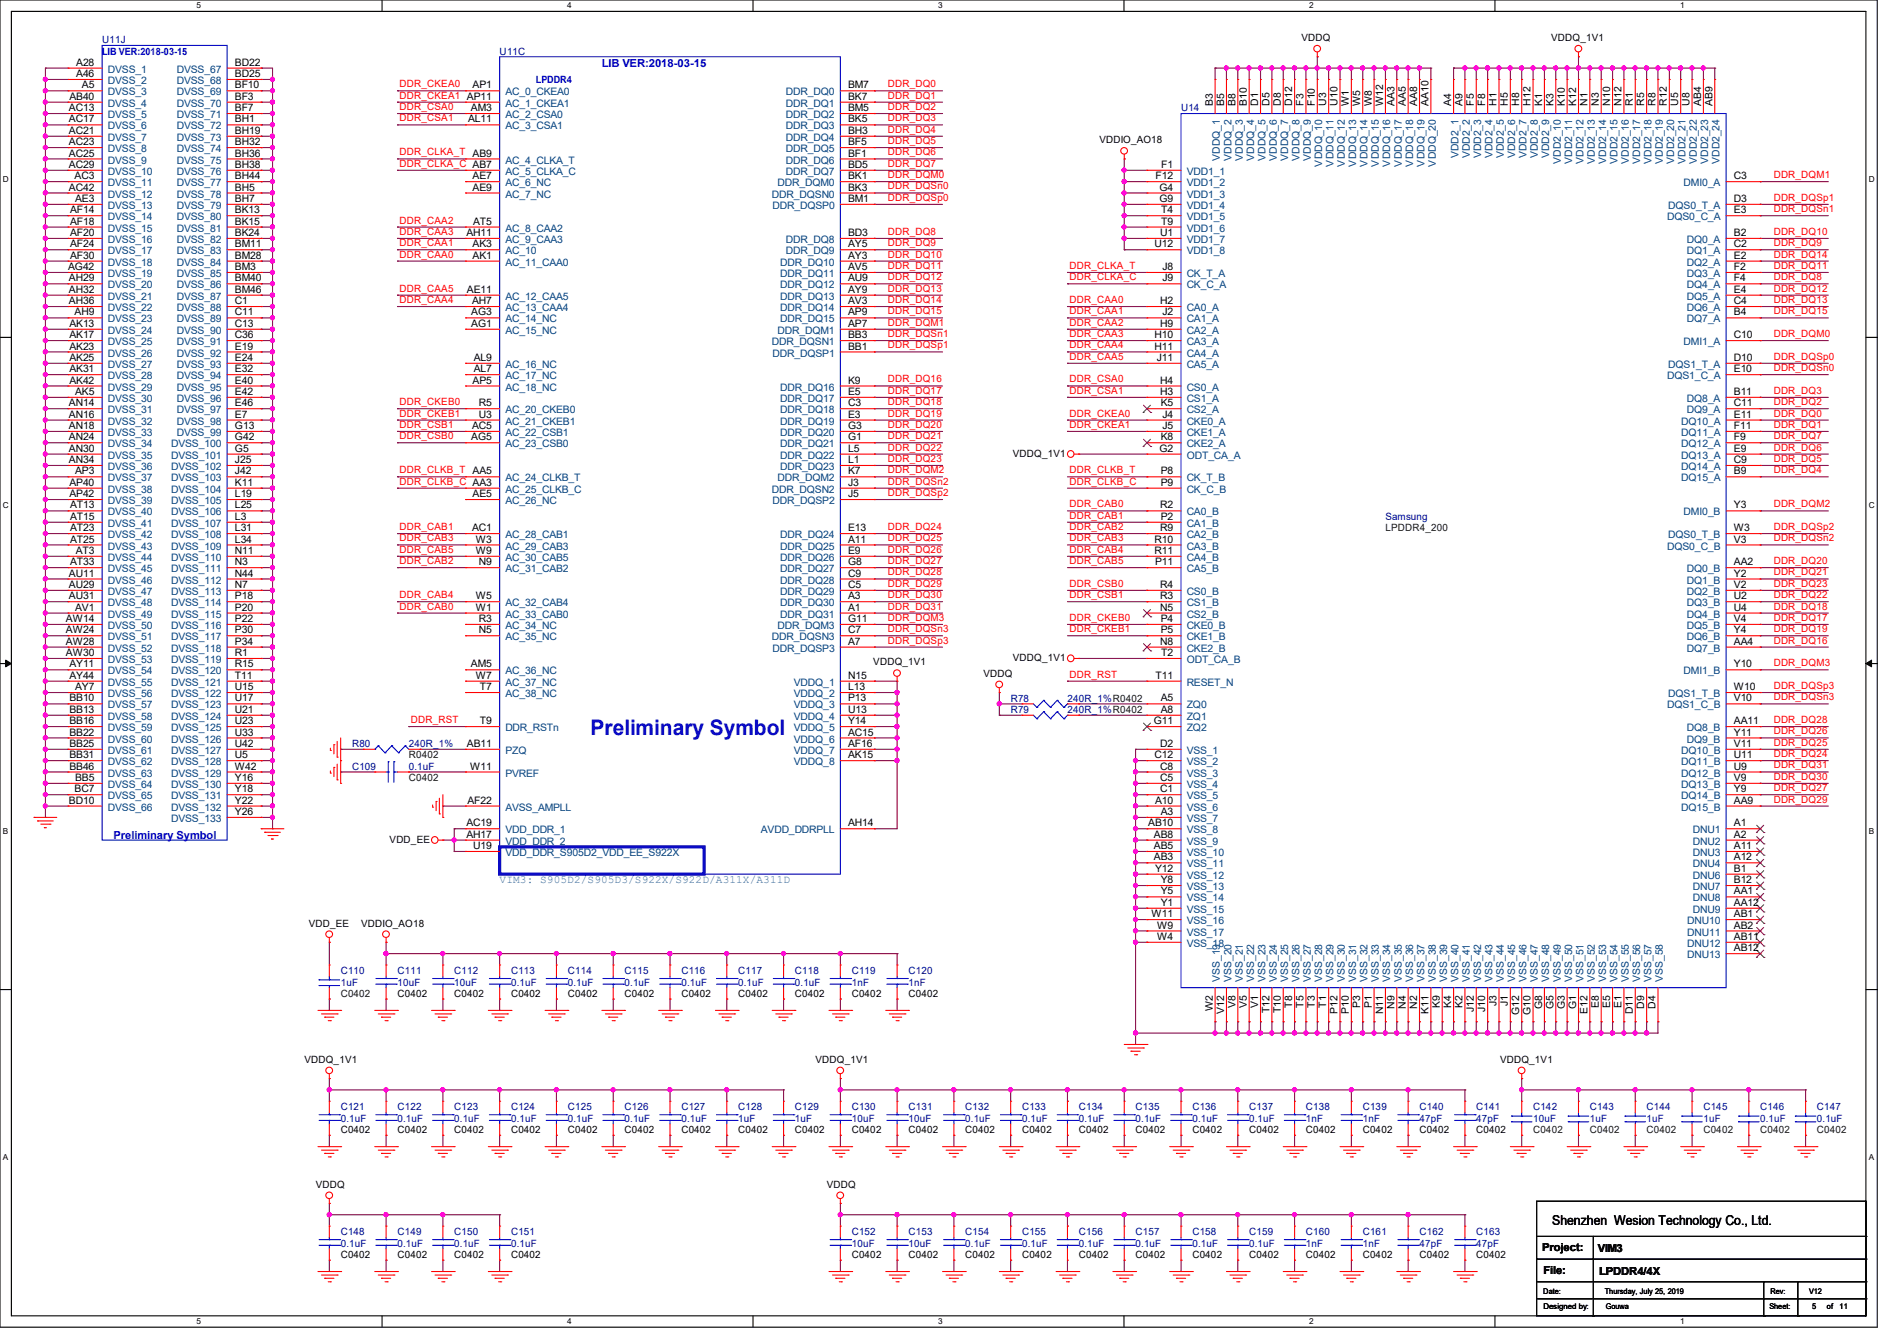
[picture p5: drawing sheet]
<svg xmlns="http://www.w3.org/2000/svg" width="297mm" height="210mm" viewBox="0 0 297 210" stroke-linecap="round" stroke-linejoin="round" font-family="sans-serif">
<defs><g id="words">
<text font-size="3.3" fill="#00f" x="92.5" y="115.1">Preliminary Symbol</text>
<text font-size="2.1" x="243" y="191.9">Shenzhen Wesion Technology Co., Ltd.</text>
<g font-size="1.7" fill="#00f">
<text x="94.2" y="10.5">LIB VER:2018-03-15</text>
<text x="17.8" y="131.4">Preliminary Symbol</text>
</g>
<text font-size="1.7" fill="#408080" x="78.2" y="138.3">VIM3: S905D2/S905D3/S922X/S922D/A311X/A311D</text>
<g font-size="1.7">
<text x="241.5" y="196">Project:</text>
<text x="250.1" y="196.1">VIM3</text>
<text x="241.6" y="199.5">File:</text>
<text x="250.4" y="199.7">LPDDR4/4X</text>
</g>
<g font-size="1.6">
<text x="11.9" y="10.3">A28</text>
<text x="36.8" y="10.3">BD22</text>
<text x="203.7" y="6.4">VDDQ</text>
<text x="242.9" y="6.4">VDDQ_1V1</text>
<text x="10.8" y="17.4">AC13</text>
<text x="10.9" y="15.6">AB40</text>
<text x="11.9" y="12.1">A46</text>
<text x="12.8" y="13.8">A5</text>
<text x="36.8" y="12.1">BD25</text>
<text x="36.8" y="13.8">BF10</text>
<text x="36.8" y="15.6">BF3</text>
<text x="36.8" y="17.4">BF7</text>
<text x="73.7" y="17.4">AM3</text>
<text x="74" y="13.8">AP1</text>
<text x="132.8" y="13.8">BM7</text>
<text x="132.8" y="15.6">BK7</text>
<text x="132.8" y="17.4">BM5</text>
<text x="189.9" y="16.6" transform="rotate(-90 189.9 16.6)">B3</text>
<text x="191.6" y="16.6" transform="rotate(-90 191.6 16.6)">B5</text>
<text x="193.4" y="16.6" transform="rotate(-90 193.4 16.6)">B8</text>
<text x="195.2" y="16.6" transform="rotate(-90 195.2 16.6)">B10</text>
<text x="197" y="16.6" transform="rotate(-90 197 16.6)">D1</text>
<text x="198.8" y="16.6" transform="rotate(-90 198.8 16.6)">D5</text>
<text x="200.5" y="16.6" transform="rotate(-90 200.5 16.6)">D8</text>
<text x="202.3" y="16.6" transform="rotate(-90 202.3 16.6)">D12</text>
<text x="204.1" y="16.6" transform="rotate(-90 204.1 16.6)">F3</text>
<text x="205.9" y="16.6" transform="rotate(-90 205.9 16.6)">F10</text>
<text x="207.6" y="16.6" transform="rotate(-90 207.6 16.6)">U3</text>
<text x="209.4" y="16.6" transform="rotate(-90 209.4 16.6)">U10</text>
<text x="211.2" y="16.6" transform="rotate(-90 211.2 16.6)">W1</text>
<text x="213" y="16.6" transform="rotate(-90 213 16.6)">W5</text>
<text x="214.8" y="16.6" transform="rotate(-90 214.8 16.6)">W8</text>
<text x="216.5" y="16.6" transform="rotate(-90 216.5 16.6)">W12</text>
<text x="218.3" y="16.6" transform="rotate(-90 218.3 16.6)">AA3</text>
<text x="220.1" y="16.6" transform="rotate(-90 220.1 16.6)">AA5</text>
<text x="221.9" y="16.6" transform="rotate(-90 221.9 16.6)">AA8</text>
<text x="223.7" y="16.6" transform="rotate(-90 223.7 16.6)">AA10</text>
<text x="227.2" y="16.6" transform="rotate(-90 227.2 16.6)">A4</text>
<text x="229" y="16.6" transform="rotate(-90 229 16.6)">A9</text>
<text x="230.8" y="16.6" transform="rotate(-90 230.8 16.6)">F5</text>
<text x="232.5" y="16.6" transform="rotate(-90 232.5 16.6)">F8</text>
<text x="234.3" y="16.6" transform="rotate(-90 234.3 16.6)">H1</text>
<text x="236.1" y="16.6" transform="rotate(-90 236.1 16.6)">H5</text>
<text x="237.9" y="16.6" transform="rotate(-90 237.9 16.6)">H8</text>
<text x="239.7" y="16.6" transform="rotate(-90 239.7 16.6)">H12</text>
<text x="241.4" y="16.6" transform="rotate(-90 241.4 16.6)">K1</text>
<text x="243.2" y="16.6" transform="rotate(-90 243.2 16.6)">K3</text>
<text x="245" y="16.6" transform="rotate(-90 245 16.6)">K10</text>
<text x="246.8" y="16.6" transform="rotate(-90 246.8 16.6)">K12</text>
<text x="248.5" y="16.6" transform="rotate(-90 248.5 16.6)">N1</text>
<text x="250.3" y="16.6" transform="rotate(-90 250.3 16.6)">N3</text>
<text x="252.1" y="16.6" transform="rotate(-90 252.1 16.6)">N10</text>
<text x="253.9" y="16.6" transform="rotate(-90 253.9 16.6)">N12</text>
<text x="255.7" y="16.6" transform="rotate(-90 255.7 16.6)">R1</text>
<text x="257.4" y="16.6" transform="rotate(-90 257.4 16.6)">R5</text>
<text x="259.2" y="16.6" transform="rotate(-90 259.2 16.6)">R8</text>
<text x="261" y="16.6" transform="rotate(-90 261 16.6)">R12</text>
<text x="262.8" y="16.6" transform="rotate(-90 262.8 16.6)">U5</text>
<text x="264.5" y="16.6" transform="rotate(-90 264.5 16.6)">U8</text>
<text x="266.3" y="16.6" transform="rotate(-90 266.3 16.6)">AB4</text>
<text x="268.1" y="16.6" transform="rotate(-90 268.1 16.6)">AB9</text>
<text x="10.8" y="19.2">AC17</text>
<text x="10.8" y="21">AC21</text>
<text x="10.8" y="22.7">AC23</text>
<text x="36.8" y="19.2">BH1</text>
<text x="36.8" y="21">BH19</text>
<text x="36.8" y="22.7">BH32</text>
<text x="73.3" y="19.2">AL11</text>
<text x="132.8" y="19.2">BK5</text>
<text x="132.8" y="21">BH3</text>
<text x="132.8" y="22.7">BF5</text>
<text x="172.1" y="22.4">VDDIO_AO18</text>
<text x="10.8" y="24.5">AC25</text>
<text x="10.8" y="26.3">AC29</text>
<text x="10.8" y="29.8">AC42</text>
<text x="11.7" y="28.1">AC3</text>
<text x="36.8" y="24.5">BH36</text>
<text x="36.8" y="26.3">BH38</text>
<text x="36.8" y="28.1">BH44</text>
<text x="36.8" y="29.8">BH5</text>
<text x="74" y="28.1">AE7</text>
<text x="74" y="24.5">AB9</text>
<text x="74" y="29.8">AE9</text>
<text x="132.8" y="24.5">BF1</text>
<text x="132.8" y="26.3">BD5</text>
<text x="132.8" y="28.1">BK1</text>
<text x="132.8" y="29.8">BK3</text>
<text x="180.9" y="28.1">F12</text>
<text x="181.5" y="29.8">G4</text>
<text x="181.8" y="26.3">F1</text>
<text x="271.5" y="28.1">C3</text>
<text x="11" y="33.4">AF14</text>
<text x="11" y="35.2">AF18</text>
<text x="11.8" y="31.6">AE3</text>
<text x="36.8" y="31.6">BH7</text>
<text x="36.8" y="33.4">BK13</text>
<text x="36.8" y="35.2">BK15</text>
<text x="74.1" y="35.2">AT5</text>
<text x="132.8" y="31.6">BM1</text>
<text x="181.5" y="31.6">G9</text>
<text x="181.8" y="33.4">T4</text>
<text x="181.8" y="35.2">T9</text>
<text x="271.5" y="33.4">E3</text>
<text x="271.5" y="31.6">D3</text>
<text x="11" y="37">AF20</text>
<text x="11" y="38.7">AF24</text>
<text x="11" y="40.5">AF30</text>
<text x="36.8" y="37">BK24</text>
<text x="36.8" y="38.7">BM11</text>
<text x="36.8" y="40.5">BM28</text>
<text x="73" y="37">AH11</text>
<text x="74" y="38.7">AK3</text>
<text x="74" y="40.5">AK1</text>
<text x="132.8" y="37">BD3</text>
<text x="132.8" y="38.7">AY5</text>
<text x="132.8" y="40.5">AY3</text>
<text x="180.8" y="38.7">U12</text>
<text x="181.6" y="37">U1</text>
<text x="271.5" y="40.5">E2</text>
<text x="271.5" y="37">B2</text>
<text x="271.5" y="38.7">C2</text>
<text x="10.7" y="42.3">AG42</text>
<text x="10.8" y="44.1">AH29</text>
<text x="10.8" y="45.8">AH32</text>
<text x="10.8" y="47.6">AH36</text>
<text x="36.8" y="42.3">BM3</text>
<text x="36.8" y="44.1">BM40</text>
<text x="36.8" y="45.8">BM46</text>
<text x="36.8" y="47.6">C1</text>
<text x="73.1" y="45.8">AE11</text>
<text x="73.9" y="47.6">AH7</text>
<text x="132.8" y="42.3">AV5</text>
<text x="132.8" y="44.1">AU9</text>
<text x="132.8" y="45.8">AY9</text>
<text x="132.8" y="47.6">AV3</text>
<text x="181.6" y="47.6">H2</text>
<text x="182" y="44.1">J9</text>
<text x="182" y="42.3">J8</text>
<text x="271.5" y="42.3">F2</text>
<text x="271.5" y="44.1">F4</text>
<text x="271.5" y="45.8">E4</text>
<text x="271.5" y="47.6">C4</text>
<text x="10.9" y="51.2">AK13</text>
<text x="10.9" y="53">AK17</text>
<text x="11.7" y="49.4">AH9</text>
<text x="36.8" y="49.4">C11</text>
<text x="36.8" y="51.2">C13</text>
<text x="36.8" y="53">C36</text>
<text x="73.8" y="51.2">AG1</text>
<text x="73.8" y="49.4">AG3</text>
<text x="132.8" y="49.4">AP9</text>
<text x="132.8" y="51.2">AP7</text>
<text x="132.8" y="53">BB3</text>
<text x="180.8" y="53">H10</text>
<text x="181.6" y="51.2">H9</text>
<text x="182" y="49.4">J2</text>
<text x="271.5" y="49.4">B4</text>
<text x="271.5" y="53">C10</text>
<text x="10.9" y="54.7">AK23</text>
<text x="10.9" y="56.5">AK25</text>
<text x="10.9" y="58.3">AK31</text>
<text x="36.8" y="54.7">E19</text>
<text x="36.8" y="56.5">E24</text>
<text x="36.8" y="58.3">E32</text>
<text x="74.2" y="58.3">AL7</text>
<text x="74.2" y="56.5">AL9</text>
<text x="132.8" y="54.7">BB1</text>
<text x="180.8" y="54.7">H11</text>
<text x="181.1" y="56.5">J11</text>
<text x="271.5" y="58.3">E10</text>
<text x="271.5" y="56.5">D10</text>
<text x="10.8" y="63.6">AN14</text>
<text x="10.8" y="65.4">AN16</text>
<text x="10.9" y="60.1">AK42</text>
<text x="11.8" y="61.8">AK5</text>
<text x="36.8" y="60.1">E40</text>
<text x="36.8" y="63.6">E46</text>
<text x="36.8" y="65.4">E7</text>
<text x="36.8" y="61.8">E42</text>
<text x="74" y="60.1">AP5</text>
<text x="75" y="65.4">U3</text>
<text x="75" y="63.6">R5</text>
<text x="132.8" y="60.1">K9</text>
<text x="132.8" y="61.8">E5</text>
<text x="132.8" y="63.6">C3</text>
<text x="132.8" y="65.4">E3</text>
<text x="181.6" y="60.1">H4</text>
<text x="181.6" y="61.8">H3</text>
<text x="181.7" y="63.6">K5</text>
<text x="182" y="65.4">J4</text>
<text x="271.5" y="65.4">E11</text>
<text x="271.5" y="61.8">B11</text>
<text x="271.5" y="63.6">C11</text>
<text x="10.8" y="69">AN24</text>
<text x="10.8" y="70.7">AN30</text>
<text x="10.8" y="67.2">AN18</text>
<text x="36.8" y="67.2">G13</text>
<text x="36.8" y="69">G42</text>
<text x="36.8" y="70.7">G5</text>
<text x="73.8" y="69">AG5</text>
<text x="73.9" y="67.2">AC5</text>
<text x="132.8" y="67.2">G3</text>
<text x="132.8" y="69">G1</text>
<text x="132.8" y="70.7">L5</text>
<text x="158.6" y="71.5">VDDQ_1V1</text>
<text x="181.5" y="70.7">G2</text>
<text x="181.7" y="69">K8</text>
<text x="182" y="67.2">J5</text>
<text x="271.5" y="67.2">F11</text>
<text x="271.5" y="69">F9</text>
<text x="271.5" y="70.7">E9</text>
<text x="10.8" y="72.5">AN34</text>
<text x="10.9" y="76.1">AP40</text>
<text x="10.9" y="77.9">AP42</text>
<text x="11.8" y="74.3">AP3</text>
<text x="36.8" y="72.5">J25</text>
<text x="36.8" y="74.3">J42</text>
<text x="36.8" y="76.1">K11</text>
<text x="36.8" y="77.9">L19</text>
<text x="74" y="77.9">AE5</text>
<text x="74" y="74.3">AA5</text>
<text x="132.8" y="72.5">L1</text>
<text x="132.8" y="74.3">K7</text>
<text x="132.8" y="76.1">J3</text>
<text x="132.8" y="77.9">J5</text>
<text x="181.7" y="76.1">P9</text>
<text x="181.7" y="74.3">P8</text>
<text x="271.5" y="72.5">C9</text>
<text x="271.5" y="74.3">B9</text>
<text x="11" y="81.4">AT15</text>
<text x="11" y="83.2">AT23</text>
<text x="11" y="79.6">AT13</text>
<text x="36.8" y="79.6">L25</text>
<text x="36.8" y="81.4">L3</text>
<text x="36.8" y="83.2">L31</text>
<text x="73.9" y="83.2">AC1</text>
<text x="132.8" y="83.2">E13</text>
<text x="181.6" y="79.6">R2</text>
<text x="181.6" y="83.2">R9</text>
<text x="181.7" y="81.4">P2</text>
<text x="271.5" y="83.2">W3</text>
<text x="271.5" y="79.6">Y3</text>
<text x="11" y="85">AT25</text>
<text x="11" y="88.5">AT33</text>
<text x="11.9" y="86.7">AT3</text>
<text x="36.8" y="85">L34</text>
<text x="36.8" y="86.7">N11</text>
<text x="36.8" y="88.5">N3</text>
<text x="74.5" y="85">W3</text>
<text x="74.5" y="86.7">W9</text>
<text x="75" y="88.5">N9</text>
<text x="132.8" y="85">A11</text>
<text x="132.8" y="86.7">E9</text>
<text x="132.8" y="88.5">G8</text>
<text x="180.8" y="85">R10</text>
<text x="180.8" y="86.7">R11</text>
<text x="180.8" y="88.5">P11</text>
<text x="271.5" y="85">V3</text>
<text x="271.5" y="88.5">AA2</text>
<text x="10.8" y="90.3">AU11</text>
<text x="10.8" y="92.1">AU29</text>
<text x="10.8" y="93.9">AU31</text>
<text x="11.8" y="95.6">AV1</text>
<text x="36.8" y="90.3">N44</text>
<text x="36.8" y="92.1">N7</text>
<text x="36.8" y="93.9">P18</text>
<text x="36.8" y="95.6">P20</text>
<text x="74.5" y="95.6">W1</text>
<text x="74.5" y="93.9">W5</text>
<text x="132.8" y="90.3">C9</text>
<text x="132.8" y="92.1">C5</text>
<text x="132.8" y="93.9">A3</text>
<text x="132.8" y="95.6">A1</text>
<text x="181.6" y="92.1">R4</text>
<text x="181.6" y="93.9">R3</text>
<text x="181.6" y="95.6">N5</text>
<text x="271.5" y="90.3">Y2</text>
<text x="271.5" y="92.1">V2</text>
<text x="271.5" y="93.9">U2</text>
<text x="271.5" y="95.6">U4</text>
<text x="10.3" y="101">AW28</text>
<text x="10.3" y="99.2">AW24</text>
<text x="10.3" y="97.4">AW14</text>
<text x="36.8" y="97.4">P22</text>
<text x="36.8" y="99.2">P30</text>
<text x="36.8" y="101">P34</text>
<text x="75" y="97.4">R3</text>
<text x="75" y="99.2">N5</text>
<text x="132.8" y="97.4">G11</text>
<text x="132.8" y="99.2">C7</text>
<text x="132.8" y="101">A7</text>
<text x="181.6" y="101">N8</text>
<text x="181.7" y="97.4">P4</text>
<text x="181.7" y="99.2">P5</text>
<text x="271.5" y="97.4">V4</text>
<text x="271.5" y="99.2">Y4</text>
<text x="271.5" y="101">AA4</text>
<text x="10.3" y="102.7">AW30</text>
<text x="10.9" y="104.5">AY11</text>
<text x="10.9" y="106.3">AY44</text>
<text x="36.8" y="102.7">R1</text>
<text x="36.8" y="104.5">R15</text>
<text x="36.8" y="106.3">T11</text>
<text x="73.7" y="104.5">AM5</text>
<text x="74.5" y="106.3">W7</text>
<text x="132.8" y="106.3">N15</text>
<text x="136.7" y="104.2">VDDQ_1V1</text>
<text x="154" y="106">VDDQ</text>
<text x="158.6" y="103.5">VDDQ_1V1</text>
<text x="180.9" y="106.3">T11</text>
<text x="181.8" y="102.7">T2</text>
<text x="271.5" y="104.5">Y10</text>
<text x="10.9" y="109.9">BB10</text>
<text x="10.9" y="111.6">BB13</text>
<text x="10.9" y="113.4">BB16</text>
<text x="11.8" y="108.1">AY7</text>
<text x="36.8" y="108.1">U15</text>
<text x="36.8" y="109.9">U17</text>
<text x="36.8" y="111.6">U21</text>
<text x="36.8" y="113.4">U23</text>
<text x="75.1" y="108.1">T7</text>
<text x="75.1" y="113.4">T9</text>
<text x="132.8" y="108.1">L13</text>
<text x="132.8" y="109.9">P13</text>
<text x="132.8" y="111.6">U13</text>
<text x="132.8" y="113.4">Y14</text>
<text x="180.6" y="113.4">G11</text>
<text x="181.7" y="109.9">A5</text>
<text x="181.7" y="111.6">A8</text>
<text x="271.5" y="113.4">AA11</text>
<text x="271.5" y="109.9">V10</text>
<text x="271.5" y="108.1">W10</text>
<text x="10.9" y="115.2">BB22</text>
<text x="10.9" y="117">BB25</text>
<text x="10.9" y="118.7">BB31</text>
<text x="36.8" y="115.2">U33</text>
<text x="36.8" y="117">U42</text>
<text x="36.8" y="118.7">U5</text>
<text x="73.1" y="117">AB11</text>
<text x="132.8" y="115.2">AC15</text>
<text x="132.8" y="117">AF16</text>
<text x="132.8" y="118.7">AK15</text>
<text x="180.8" y="118.7">C12</text>
<text x="181.6" y="117">D2</text>
<text x="271.5" y="117">V11</text>
<text x="271.5" y="118.7">U11</text>
<text x="271.5" y="115.2">Y11</text>
<text x="10.8" y="125.9">BD10</text>
<text x="10.9" y="120.5">BB46</text>
<text x="11.7" y="124.1">BC7</text>
<text x="11.8" y="122.3">BB5</text>
<text x="36.8" y="120.5">W42</text>
<text x="36.8" y="122.3">Y16</text>
<text x="36.8" y="124.1">Y18</text>
<text x="36.8" y="125.9">Y22</text>
<text x="73.2" y="125.9">AF22</text>
<text x="73.6" y="120.5">W11</text>
<text x="180.8" y="125.9">A10</text>
<text x="181.6" y="124.1">C1</text>
<text x="181.6" y="122.3">C5</text>
<text x="181.6" y="120.5">C8</text>
<text x="271.5" y="120.5">U9</text>
<text x="271.5" y="122.3">V9</text>
<text x="271.5" y="124.1">Y9</text>
<text x="271.5" y="125.9">AA9</text>
<text x="36.8" y="127.6">Y26</text>
<text x="61" y="131.9">VDD_EE</text>
<text x="73" y="129.4">AC19</text>
<text x="73" y="131.2">AH17</text>
<text x="132.8" y="129.4">AH14</text>
<text x="179.8" y="129.4">AB10</text>
<text x="180.7" y="131.2">AB8</text>
<text x="181.7" y="127.6">A3</text>
<text x="271.5" y="129.4">A1</text>
<text x="271.5" y="131.2">A2</text>
<text x="74.1" y="133">U19</text>
<text x="180.7" y="134.7">AB3</text>
<text x="180.7" y="133">AB5</text>
<text x="180.8" y="136.5">Y12</text>
<text x="271.5" y="133">A11</text>
<text x="271.5" y="134.7">A12</text>
<text x="271.5" y="136.5">B1</text>
<text x="180.3" y="143.6">W11</text>
<text x="181.7" y="141.9">Y1</text>
<text x="181.7" y="140.1">Y5</text>
<text x="181.7" y="138.3">Y8</text>
<text x="271.5" y="138.3">B12</text>
<text x="271.5" y="140.1">AA1</text>
<text x="271.5" y="141.9">AA12</text>
<text x="271.5" y="143.6">AB1</text>
<text x="48.3" y="145.1">VDD_EE</text>
<text x="56.6" y="145.1">VDDIO_AO18</text>
<text x="181.2" y="147.2">W4</text>
<text x="181.2" y="145.4">W9</text>
<text x="271.5" y="145.4">AB2</text>
<text x="271.5" y="147.2">AB11</text>
<text x="271.5" y="149">AB12</text>
<text x="62.2" y="156.1">C0402</text>
<text x="71.1" y="156.1">C0402</text>
<text x="80" y="156.1">C0402</text>
<text x="88.9" y="156.1">C0402</text>
<text x="97.8" y="156.1">C0402</text>
<text x="106.7" y="156.1">C0402</text>
<text x="115.6" y="156.1">C0402</text>
<text x="124.5" y="156.1">C0402</text>
<text x="133.3" y="156.1">C0402</text>
<text x="142.2" y="156.1">C0402</text>
<text x="189.9" y="158.3" transform="rotate(-90 189.9 158.3)">W2</text>
<text x="191.6" y="158.8" transform="rotate(-90 191.6 158.8)">V12</text>
<text x="193.4" y="157.9" transform="rotate(-90 193.4 157.9)">V8</text>
<text x="195.2" y="157.9" transform="rotate(-90 195.2 157.9)">V5</text>
<text x="197" y="157.9" transform="rotate(-90 197 157.9)">V1</text>
<text x="198.8" y="158.7" transform="rotate(-90 198.8 158.7)">T12</text>
<text x="200.5" y="158.7" transform="rotate(-90 200.5 158.7)">T10</text>
<text x="202.3" y="157.8" transform="rotate(-90 202.3 157.8)">T8</text>
<text x="204.1" y="157.8" transform="rotate(-90 204.1 157.8)">T5</text>
<text x="205.9" y="157.8" transform="rotate(-90 205.9 157.8)">T3</text>
<text x="207.6" y="157.8" transform="rotate(-90 207.6 157.8)">T1</text>
<text x="209.4" y="158.8" transform="rotate(-90 209.4 158.8)">P12</text>
<text x="211.2" y="158.8" transform="rotate(-90 211.2 158.8)">P10</text>
<text x="213" y="157.9" transform="rotate(-90 213 157.9)">P3</text>
<text x="214.8" y="157.9" transform="rotate(-90 214.8 157.9)">P1</text>
<text x="216.5" y="158.9" transform="rotate(-90 216.5 158.9)">N11</text>
<text x="218.3" y="158" transform="rotate(-90 218.3 158)">N9</text>
<text x="220.1" y="158" transform="rotate(-90 220.1 158)">N4</text>
<text x="221.9" y="158" transform="rotate(-90 221.9 158)">N2</text>
<text x="223.7" y="158.8" transform="rotate(-90 223.7 158.8)">K11</text>
<text x="225.4" y="157.9" transform="rotate(-90 225.4 157.9)">K9</text>
<text x="227.2" y="157.9" transform="rotate(-90 227.2 157.9)">K4</text>
<text x="229" y="157.9" transform="rotate(-90 229 157.9)">K2</text>
<text x="230.8" y="158.5" transform="rotate(-90 230.8 158.5)">J12</text>
<text x="232.5" y="158.5" transform="rotate(-90 232.5 158.5)">J10</text>
<text x="234.3" y="157.6" transform="rotate(-90 234.3 157.6)">J3</text>
<text x="236.1" y="157.6" transform="rotate(-90 236.1 157.6)">J1</text>
<text x="237.9" y="159" transform="rotate(-90 237.9 159)">G12</text>
<text x="239.7" y="159" transform="rotate(-90 239.7 159)">G10</text>
<text x="241.4" y="158.1" transform="rotate(-90 241.4 158.1)">G8</text>
<text x="243.2" y="158.1" transform="rotate(-90 243.2 158.1)">G5</text>
<text x="245" y="158.1" transform="rotate(-90 245 158.1)">G3</text>
<text x="246.8" y="158.1" transform="rotate(-90 246.8 158.1)">G1</text>
<text x="248.5" y="158.8" transform="rotate(-90 248.5 158.8)">E12</text>
<text x="250.3" y="157.9" transform="rotate(-90 250.3 157.9)">E8</text>
<text x="252.1" y="157.9" transform="rotate(-90 252.1 157.9)">E5</text>
<text x="253.9" y="157.9" transform="rotate(-90 253.9 157.9)">E1</text>
<text x="255.7" y="158.9" transform="rotate(-90 255.7 158.9)">D11</text>
<text x="257.4" y="158" transform="rotate(-90 257.4 158)">D9</text>
<text x="259.2" y="158" transform="rotate(-90 259.2 158)">D4</text>
<text x="47.7" y="166.5">VDDQ_1V1</text>
<text x="127.7" y="166.5">VDDQ_1V1</text>
<text x="234.9" y="166.5">VDDQ_1V1</text>
<text x="53.3" y="177.5">C0402</text>
<text x="62.2" y="177.5">C0402</text>
<text x="71.1" y="177.5">C0402</text>
<text x="80" y="177.5">C0402</text>
<text x="88.9" y="177.5">C0402</text>
<text x="97.8" y="177.5">C0402</text>
<text x="106.7" y="177.5">C0402</text>
<text x="115.6" y="177.5">C0402</text>
<text x="124.5" y="177.5">C0402</text>
<text x="133.3" y="177.5">C0402</text>
<text x="142.2" y="177.5">C0402</text>
<text x="151.1" y="177.5">C0402</text>
<text x="160" y="177.5">C0402</text>
<text x="168.9" y="177.5">C0402</text>
<text x="177.8" y="177.5">C0402</text>
<text x="186.7" y="177.5">C0402</text>
<text x="195.6" y="177.5">C0402</text>
<text x="204.5" y="177.5">C0402</text>
<text x="213.4" y="177.5">C0402</text>
<text x="222.2" y="177.5">C0402</text>
<text x="231.1" y="177.5">C0402</text>
<text x="49.4" y="186">VDDQ</text>
<text x="129.5" y="186">VDDQ</text>
<text x="53.3" y="197">C0402</text>
<text x="62.2" y="197">C0402</text>
<text x="71.1" y="197">C0402</text>
<text x="80" y="197">C0402</text>
<text x="133.3" y="197">C0402</text>
<text x="142.2" y="197">C0402</text>
<text x="151.1" y="197">C0402</text>
<text x="160" y="197">C0402</text>
<text x="168.9" y="197">C0402</text>
<text x="177.8" y="197">C0402</text>
<text x="186.7" y="197">C0402</text>
<text x="195.6" y="197">C0402</text>
<text x="204.5" y="197">C0402</text>
<text x="213.4" y="197">C0402</text>
<text x="222.2" y="197">C0402</text>
<text x="231.1" y="197">C0402</text>
</g>
<g font-size="1.6" fill="#000080">
<text x="16" y="6.8">U11J</text>
<text x="78.2" y="8.6">U11C</text>
<text x="184.9" y="17.4">U14</text>
<text x="216.9" y="81.4">Samsung</text>
<text x="158.2" y="109.9">R78</text>
<text x="158.2" y="111.7">R79</text>
<text x="167.1" y="109.9">240R_1%R0402</text>
<text x="167.1" y="111.7">240R_1%R0402</text>
<text x="55.1" y="117">R80</text>
<text x="64" y="117">240R_1%</text>
<text x="55.1" y="120.6">C109</text>
<text x="64" y="120.6">0.1uF</text>
<text x="53.3" y="152.6">C110</text>
<text x="53.3" y="154.3">1uF</text>
<text x="62.2" y="152.6">C111</text>
<text x="62.2" y="154.3">10uF</text>
<text x="71.1" y="152.6">C112</text>
<text x="71.1" y="154.3">10uF</text>
<text x="80" y="152.6">C113</text>
<text x="80" y="154.3">0.1uF</text>
<text x="88.9" y="152.6">C114</text>
<text x="88.9" y="154.3">0.1uF</text>
<text x="97.8" y="152.6">C115</text>
<text x="97.8" y="154.3">0.1uF</text>
<text x="106.7" y="152.6">C116</text>
<text x="106.7" y="154.3">0.1uF</text>
<text x="115.6" y="152.6">C117</text>
<text x="115.6" y="154.3">0.1uF</text>
<text x="124.5" y="152.6">C118</text>
<text x="124.5" y="154.3">0.1uF</text>
<text x="133.3" y="152.6">C119</text>
<text x="133.3" y="154.3">1nF</text>
<text x="142.2" y="152.6">C120</text>
<text x="142.2" y="154.3">1nF</text>
<text x="53.3" y="173.9">C121</text>
<text x="62.2" y="173.9">C122</text>
<text x="71.1" y="173.9">C123</text>
<text x="80" y="173.9">C124</text>
<text x="88.9" y="173.9">C125</text>
<text x="97.8" y="173.9">C126</text>
<text x="106.7" y="173.9">C127</text>
<text x="115.6" y="173.9">C128</text>
<text x="124.5" y="173.9">C129</text>
<text x="133.3" y="173.9">C130</text>
<text x="142.2" y="173.9">C131</text>
<text x="151.1" y="173.9">C132</text>
<text x="160" y="173.9">C133</text>
<text x="168.9" y="173.9">C134</text>
<text x="177.8" y="173.9">C135</text>
<text x="186.7" y="173.9">C136</text>
<text x="195.6" y="173.9">C137</text>
<text x="204.5" y="173.9">C138</text>
<text x="213.4" y="173.9">C139</text>
<text x="222.2" y="173.9">C140</text>
<text x="231.1" y="173.9">C141</text>
<text x="240" y="173.9">C142</text>
<text x="248.9" y="173.9">C143</text>
<text x="257.8" y="173.9">C144</text>
<text x="266.7" y="173.9">C145</text>
<text x="275.6" y="173.9">C146</text>
<text x="284.5" y="173.9">C147</text>
<text x="53.3" y="175.7">0.1uF</text>
<text x="62.2" y="175.7">0.1uF</text>
<text x="71.1" y="175.7">0.1uF</text>
<text x="80" y="175.7">0.1uF</text>
<text x="88.9" y="175.7">0.1uF</text>
<text x="97.8" y="175.7">0.1uF</text>
<text x="106.7" y="175.7">0.1uF</text>
<text x="115.6" y="175.7">1uF</text>
<text x="124.5" y="175.7">1uF</text>
<text x="133.3" y="175.7">10uF</text>
<text x="142.2" y="175.7">10uF</text>
<text x="151.1" y="175.7">0.1uF</text>
<text x="160" y="175.7">0.1uF</text>
<text x="168.9" y="175.7">0.1uF</text>
<text x="177.8" y="175.7">0.1uF</text>
<text x="186.7" y="175.7">0.1uF</text>
<text x="195.6" y="175.7">0.1uF</text>
<text x="204.5" y="175.7">1nF</text>
<text x="213.4" y="175.7">1nF</text>
<text x="222.2" y="175.7">47pF</text>
<text x="231.1" y="175.7">47pF</text>
<text x="240" y="175.7">10uF</text>
<text x="248.9" y="175.7">1uF</text>
<text x="257.8" y="175.7">1uF</text>
<text x="266.7" y="175.7">1uF</text>
<text x="275.6" y="175.7">0.1uF</text>
<text x="284.5" y="175.7">0.1uF</text>
<text x="53.3" y="193.5">C148</text>
<text x="53.3" y="195.2">0.1uF</text>
<text x="62.2" y="193.5">C149</text>
<text x="62.2" y="195.2">0.1uF</text>
<text x="71.1" y="193.5">C150</text>
<text x="71.1" y="195.2">0.1uF</text>
<text x="80" y="193.5">C151</text>
<text x="80" y="195.2">0.1uF</text>
<text x="133.3" y="193.5">C152</text>
<text x="133.3" y="195.2">10uF</text>
<text x="142.2" y="193.5">C153</text>
<text x="142.2" y="195.2">10uF</text>
<text x="151.1" y="193.5">C154</text>
<text x="151.1" y="195.2">0.1uF</text>
<text x="160" y="193.5">C155</text>
<text x="160" y="195.2">0.1uF</text>
<text x="168.9" y="193.5">C156</text>
<text x="168.9" y="195.2">0.1uF</text>
<text x="177.8" y="193.5">C157</text>
<text x="177.8" y="195.2">0.1uF</text>
<text x="186.7" y="193.5">C158</text>
<text x="186.7" y="195.2">0.1uF</text>
<text x="195.6" y="193.5">C159</text>
<text x="195.6" y="195.2">0.1uF</text>
<text x="204.5" y="193.5">C160</text>
<text x="204.5" y="195.2">1nF</text>
<text x="213.4" y="193.5">C161</text>
<text x="213.4" y="195.2">1nF</text>
<text x="222.2" y="193.5">C162</text>
<text x="222.2" y="195.2">47pF</text>
<text x="231.1" y="193.5">C163</text>
<text x="231.1" y="195.2">47pF</text>
</g>
<g font-size="1.6" fill="#00f">
<text x="16" y="8.6">LIB VER:2018-03-15</text>
<text x="83.9" y="13">LPDDR4</text>
</g>
<g font-size="1.6" fill="#004080">
<text x="16.9" y="11.4">DVSS_1</text>
<text x="27.7" y="11.4">DVSS_67</text>
<text x="16.9" y="13.2">DVSS_2</text>
<text x="16.9" y="14.9">DVSS_3</text>
<text x="16.9" y="16.7">DVSS_4</text>
<text x="27.7" y="13.2">DVSS_68</text>
<text x="27.7" y="14.9">DVSS_69</text>
<text x="27.7" y="16.7">DVSS_70</text>
<text x="79.1" y="14.9">AC_0_CKEA0</text>
<text x="79.1" y="16.7">AC_1_CKEA1</text>
<text x="123.1" y="14.9">DDR_DQ0</text>
<text x="123.1" y="16.7">DDR_DQ1</text>
<text x="16.9" y="18.5">DVSS_5</text>
<text x="16.9" y="20.3">DVSS_6</text>
<text x="16.9" y="22.1">DVSS_7</text>
<text x="16.9" y="23.8">DVSS_8</text>
<text x="27.7" y="18.5">DVSS_71</text>
<text x="27.7" y="20.3">DVSS_72</text>
<text x="27.7" y="22.1">DVSS_73</text>
<text x="27.7" y="23.8">DVSS_74</text>
<text x="79.1" y="18.5">AC_2_CSA0</text>
<text x="79.1" y="20.3">AC_3_CSA1</text>
<text x="123.1" y="18.5">DDR_DQ2</text>
<text x="123.1" y="20.3">DDR_DQ3</text>
<text x="123.1" y="22.1">DDR_DQ4</text>
<text x="123.1" y="23.8">DDR_DQ5</text>
<text x="16.9" y="25.6">DVSS_9</text>
<text x="16.9" y="27.4">DVSS_10</text>
<text x="16.9" y="29.2">DVSS_11</text>
<text x="27.7" y="25.6">DVSS_75</text>
<text x="27.7" y="27.4">DVSS_76</text>
<text x="27.7" y="29.2">DVSS_77</text>
<text x="79.1" y="29.2">AC_6_NC</text>
<text x="79.1" y="25.6">AC_4_CLKA_T</text>
<text x="79.1" y="27.4">AC_5_CLKA_C</text>
<text x="121.7" y="29.2">DDR_DQM0</text>
<text x="123.1" y="25.6">DDR_DQ6</text>
<text x="123.1" y="27.4">DDR_DQ7</text>
<text x="185.8" y="27.4">VDD1_1</text>
<text x="185.8" y="29.2">VDD1_2</text>
<text x="191" y="25.2" transform="rotate(-90 191 25.2)">VDDQ_1</text>
<text x="192.8" y="25.2" transform="rotate(-90 192.8 25.2)">VDDQ_2</text>
<text x="194.6" y="25.2" transform="rotate(-90 194.6 25.2)">VDDQ_3</text>
<text x="196.3" y="25.2" transform="rotate(-90 196.3 25.2)">VDDQ_4</text>
<text x="198.1" y="25.2" transform="rotate(-90 198.1 25.2)">VDDQ_5</text>
<text x="199.9" y="25.2" transform="rotate(-90 199.9 25.2)">VDDQ_6</text>
<text x="201.7" y="25.2" transform="rotate(-90 201.7 25.2)">VDDQ_7</text>
<text x="203.5" y="25.2" transform="rotate(-90 203.5 25.2)">VDDQ_8</text>
<text x="205.2" y="25.2" transform="rotate(-90 205.2 25.2)">VDDQ_9</text>
<text x="207" y="26.1" transform="rotate(-90 207 26.1)">VDDQ_10</text>
<text x="208.8" y="26.1" transform="rotate(-90 208.8 26.1)">VDDQ_11</text>
<text x="210.6" y="26.1" transform="rotate(-90 210.6 26.1)">VDDQ_12</text>
<text x="212.3" y="26.1" transform="rotate(-90 212.3 26.1)">VDDQ_13</text>
<text x="214.1" y="26.1" transform="rotate(-90 214.1 26.1)">VDDQ_14</text>
<text x="215.9" y="26.1" transform="rotate(-90 215.9 26.1)">VDDQ_15</text>
<text x="217.7" y="26.1" transform="rotate(-90 217.7 26.1)">VDDQ_16</text>
<text x="219.5" y="26.1" transform="rotate(-90 219.5 26.1)">VDDQ_17</text>
<text x="221.2" y="26.1" transform="rotate(-90 221.2 26.1)">VDDQ_18</text>
<text x="223" y="26.1" transform="rotate(-90 223 26.1)">VDDQ_19</text>
<text x="224.8" y="26.1" transform="rotate(-90 224.8 26.1)">VDDQ_20</text>
<text x="228.3" y="24.8" transform="rotate(-90 228.3 24.8)">VDD2_1</text>
<text x="230.1" y="24.8" transform="rotate(-90 230.1 24.8)">VDD2_2</text>
<text x="231.9" y="24.8" transform="rotate(-90 231.9 24.8)">VDD2_3</text>
<text x="233.7" y="24.8" transform="rotate(-90 233.7 24.8)">VDD2_4</text>
<text x="235.5" y="24.8" transform="rotate(-90 235.5 24.8)">VDD2_5</text>
<text x="237.2" y="24.8" transform="rotate(-90 237.2 24.8)">VDD2_6</text>
<text x="239" y="24.8" transform="rotate(-90 239 24.8)">VDD2_7</text>
<text x="240.8" y="24.8" transform="rotate(-90 240.8 24.8)">VDD2_8</text>
<text x="242.6" y="24.8" transform="rotate(-90 242.6 24.8)">VDD2_9</text>
<text x="244.4" y="25.7" transform="rotate(-90 244.4 25.7)">VDD2_10</text>
<text x="246.1" y="25.7" transform="rotate(-90 246.1 25.7)">VDD2_11</text>
<text x="247.9" y="25.7" transform="rotate(-90 247.9 25.7)">VDD2_12</text>
<text x="249.7" y="25.7" transform="rotate(-90 249.7 25.7)">VDD2_13</text>
<text x="251.5" y="25.7" transform="rotate(-90 251.5 25.7)">VDD2_14</text>
<text x="253.2" y="25.7" transform="rotate(-90 253.2 25.7)">VDD2_15</text>
<text x="255" y="25.7" transform="rotate(-90 255 25.7)">VDD2_16</text>
<text x="256.8" y="25.7" transform="rotate(-90 256.8 25.7)">VDD2_17</text>
<text x="258.6" y="25.7" transform="rotate(-90 258.6 25.7)">VDD2_18</text>
<text x="260.4" y="25.7" transform="rotate(-90 260.4 25.7)">VDD2_19</text>
<text x="262.1" y="25.7" transform="rotate(-90 262.1 25.7)">VDD2_20</text>
<text x="263.6" y="29.2">DMI0_A</text>
<text x="263.9" y="25.7" transform="rotate(-90 263.9 25.7)">VDD2_21</text>
<text x="265.7" y="25.7" transform="rotate(-90 265.7 25.7)">VDD2_22</text>
<text x="267.5" y="25.7" transform="rotate(-90 267.5 25.7)">VDD2_23</text>
<text x="269.2" y="25.7" transform="rotate(-90 269.2 25.7)">VDD2_24</text>
<text x="16.9" y="30.9">DVSS_12</text>
<text x="16.9" y="32.7">DVSS_13</text>
<text x="16.9" y="34.5">DVSS_14</text>
<text x="27.7" y="30.9">DVSS_78</text>
<text x="27.7" y="32.7">DVSS_79</text>
<text x="27.7" y="34.5">DVSS_80</text>
<text x="79.1" y="30.9">AC_7_NC</text>
<text x="120.9" y="30.9">DDR_DQSN0</text>
<text x="120.9" y="32.7">DDR_DQSP0</text>
<text x="185.8" y="30.9">VDD1_3</text>
<text x="185.8" y="32.7">VDD1_4</text>
<text x="185.8" y="34.5">VDD1_5</text>
<text x="261" y="34.5">DQS0_C_A</text>
<text x="261.2" y="32.7">DQS0_T_A</text>
<text x="16.9" y="36.3">DVSS_15</text>
<text x="16.9" y="38.1">DVSS_16</text>
<text x="16.9" y="39.8">DVSS_17</text>
<text x="16.9" y="41.6">DVSS_18</text>
<text x="27.7" y="36.3">DVSS_81</text>
<text x="27.7" y="38.1">DVSS_82</text>
<text x="27.7" y="39.8">DVSS_83</text>
<text x="27.7" y="41.6">DVSS_84</text>
<text x="79.1" y="39.8">AC_10</text>
<text x="79.1" y="36.3">AC_8_CAA2</text>
<text x="79.1" y="41.6">AC_11_CAA0</text>
<text x="79.1" y="38.1">AC_9_CAA3</text>
<text x="122.2" y="41.6">DDR_DQ10</text>
<text x="123.1" y="38.1">DDR_DQ8</text>
<text x="123.1" y="39.8">DDR_DQ9</text>
<text x="185.8" y="36.3">VDD1_6</text>
<text x="185.8" y="38.1">VDD1_7</text>
<text x="185.8" y="39.8">VDD1_8</text>
<text x="264.1" y="41.6">DQ2_A</text>
<text x="264.1" y="38.1">DQ0_A</text>
<text x="264.1" y="39.8">DQ1_A</text>
<text x="16.9" y="43.4">DVSS_19</text>
<text x="16.9" y="45.2">DVSS_20</text>
<text x="16.9" y="46.9">DVSS_21</text>
<text x="27.7" y="43.4">DVSS_85</text>
<text x="27.7" y="45.2">DVSS_86</text>
<text x="27.7" y="46.9">DVSS_87</text>
<text x="79.1" y="46.9">AC_12_CAA5</text>
<text x="122.2" y="43.4">DDR_DQ11</text>
<text x="122.2" y="45.2">DDR_DQ12</text>
<text x="122.2" y="46.9">DDR_DQ13</text>
<text x="185.8" y="45.2">CK_C_A</text>
<text x="185.8" y="43.4">CK_T_A</text>
<text x="264.1" y="43.4">DQ3_A</text>
<text x="264.1" y="45.2">DQ4_A</text>
<text x="264.1" y="46.9">DQ5_A</text>
<text x="16.9" y="48.7">DVSS_22</text>
<text x="16.9" y="50.5">DVSS_23</text>
<text x="16.9" y="52.3">DVSS_24</text>
<text x="27.7" y="48.7">DVSS_88</text>
<text x="27.7" y="50.5">DVSS_89</text>
<text x="27.7" y="52.3">DVSS_90</text>
<text x="79.1" y="48.7">AC_13_CAA4</text>
<text x="79.1" y="52.3">AC_15_NC</text>
<text x="79.1" y="50.5">AC_14_NC</text>
<text x="121.7" y="52.3">DDR_DQM1</text>
<text x="122.2" y="48.7">DDR_DQ14</text>
<text x="122.2" y="50.5">DDR_DQ15</text>
<text x="185.8" y="48.7">CA0_A</text>
<text x="185.8" y="50.5">CA1_A</text>
<text x="185.8" y="52.3">CA2_A</text>
<text x="264.1" y="48.7">DQ6_A</text>
<text x="264.1" y="50.5">DQ7_A</text>
<text x="16.9" y="54.1">DVSS_25</text>
<text x="16.9" y="55.8">DVSS_26</text>
<text x="16.9" y="57.6">DVSS_27</text>
<text x="16.9" y="59.4">DVSS_28</text>
<text x="27.7" y="54.1">DVSS_91</text>
<text x="27.7" y="55.8">DVSS_92</text>
<text x="27.7" y="57.6">DVSS_93</text>
<text x="27.7" y="59.4">DVSS_94</text>
<text x="79.1" y="59.4">AC_17_NC</text>
<text x="79.1" y="57.6">AC_16_NC</text>
<text x="120.9" y="54.1">DDR_DQSN1</text>
<text x="120.9" y="55.8">DDR_DQSP1</text>
<text x="185.8" y="54.1">CA3_A</text>
<text x="185.8" y="55.8">CA4_A</text>
<text x="185.8" y="57.6">CA5_A</text>
<text x="261" y="59.4">DQS1_C_A</text>
<text x="261.2" y="57.6">DQS1_T_A</text>
<text x="263.6" y="54.1">DMI1_A</text>
<text x="16.9" y="61.2">DVSS_29</text>
<text x="16.9" y="63">DVSS_30</text>
<text x="16.9" y="64.7">DVSS_31</text>
<text x="27.7" y="61.2">DVSS_95</text>
<text x="27.7" y="64.7">DVSS_97</text>
<text x="27.7" y="63">DVSS_96</text>
<text x="79.1" y="64.7">AC_20_CKEB0</text>
<text x="79.1" y="61.2">AC_18_NC</text>
<text x="122.2" y="61.2">DDR_DQ16</text>
<text x="122.2" y="63">DDR_DQ17</text>
<text x="122.2" y="64.7">DDR_DQ18</text>
<text x="185.8" y="61.2">CS0_A</text>
<text x="185.8" y="63">CS1_A</text>
<text x="185.8" y="64.7">CS2_A</text>
<text x="264.1" y="63">DQ8_A</text>
<text x="264.1" y="64.7">DQ9_A</text>
<text x="16.9" y="66.5">DVSS_32</text>
<text x="16.9" y="70.1">DVSS_34</text>
<text x="16.9" y="71.8">DVSS_35</text>
<text x="16.9" y="68.3">DVSS_33</text>
<text x="26.8" y="70.1">DVSS_100</text>
<text x="26.8" y="71.8">DVSS_101</text>
<text x="27.7" y="66.5">DVSS_98</text>
<text x="27.7" y="68.3">DVSS_99</text>
<text x="79.1" y="66.5">AC_21_CKEB1</text>
<text x="79.1" y="70.1">AC_23_CSB0</text>
<text x="79.1" y="68.3">AC_22_CSB1</text>
<text x="122.2" y="66.5">DDR_DQ19</text>
<text x="122.2" y="68.3">DDR_DQ20</text>
<text x="122.2" y="70.1">DDR_DQ21</text>
<text x="122.2" y="71.8">DDR_DQ22</text>
<text x="185.8" y="66.5">CKE0_A</text>
<text x="185.8" y="68.3">CKE1_A</text>
<text x="185.8" y="70.1">CKE2_A</text>
<text x="185.8" y="71.8">ODT_CA_A</text>
<text x="263.2" y="66.5">DQ10_A</text>
<text x="263.2" y="68.3">DQ11_A</text>
<text x="263.2" y="70.1">DQ12_A</text>
<text x="263.2" y="71.8">DQ13_A</text>
<text x="16.9" y="73.6">DVSS_36</text>
<text x="16.9" y="75.4">DVSS_37</text>
<text x="16.9" y="77.2">DVSS_38</text>
<text x="26.8" y="73.6">DVSS_102</text>
<text x="26.8" y="75.4">DVSS_103</text>
<text x="26.8" y="77.2">DVSS_104</text>
<text x="79.1" y="75.4">AC_24_CLKB_T</text>
<text x="79.1" y="77.2">AC_25_CLKB_C</text>
<text x="120.9" y="77.2">DDR_DQSN2</text>
<text x="121.7" y="75.4">DDR_DQM2</text>
<text x="122.2" y="73.6">DDR_DQ23</text>
<text x="185.8" y="77.2">CK_C_B</text>
<text x="185.8" y="75.4">CK_T_B</text>
<text x="263.2" y="73.6">DQ14_A</text>
<text x="263.2" y="75.4">DQ15_A</text>
<text x="16.9" y="79">DVSS_39</text>
<text x="16.9" y="82.5">DVSS_41</text>
<text x="16.9" y="80.7">DVSS_40</text>
<text x="26.8" y="79">DVSS_105</text>
<text x="26.8" y="80.7">DVSS_106</text>
<text x="26.8" y="82.5">DVSS_107</text>
<text x="79.1" y="79">AC_26_NC</text>
<text x="120.9" y="79">DDR_DQSP2</text>
<text x="185.8" y="80.7">CA0_B</text>
<text x="185.8" y="82.5">CA1_B</text>
<text x="263.6" y="80.7">DMI0_B</text>
<text x="16.9" y="84.3">DVSS_42</text>
<text x="16.9" y="86.1">DVSS_43</text>
<text x="16.9" y="87.8">DVSS_44</text>
<text x="16.9" y="89.6">DVSS_45</text>
<text x="26.8" y="84.3">DVSS_108</text>
<text x="26.8" y="86.1">DVSS_109</text>
<text x="26.8" y="87.8">DVSS_110</text>
<text x="26.8" y="89.6">DVSS_111</text>
<text x="79.1" y="84.3">AC_28_CAB1</text>
<text x="79.1" y="89.6">AC_31_CAB2</text>
<text x="79.1" y="86.1">AC_29_CAB3</text>
<text x="79.1" y="87.8">AC_30_CAB5</text>
<text x="122.2" y="84.3">DDR_DQ24</text>
<text x="122.2" y="86.1">DDR_DQ25</text>
<text x="122.2" y="87.8">DDR_DQ26</text>
<text x="122.2" y="89.6">DDR_DQ27</text>
<text x="185.8" y="84.3">CA2_B</text>
<text x="185.8" y="86.1">CA3_B</text>
<text x="185.8" y="87.8">CA4_B</text>
<text x="185.8" y="89.6">CA5_B</text>
<text x="261" y="86.1">DQS0_C_B</text>
<text x="261.2" y="84.3">DQS0_T_B</text>
<text x="264.1" y="89.6">DQ0_B</text>
<text x="16.9" y="91.4">DVSS_46</text>
<text x="16.9" y="93.2">DVSS_47</text>
<text x="16.9" y="95">DVSS_48</text>
<text x="26.8" y="91.4">DVSS_112</text>
<text x="26.8" y="93.2">DVSS_113</text>
<text x="26.8" y="95">DVSS_114</text>
<text x="79.1" y="95">AC_32_CAB4</text>
<text x="122.2" y="91.4">DDR_DQ28</text>
<text x="122.2" y="93.2">DDR_DQ29</text>
<text x="122.2" y="95">DDR_DQ30</text>
<text x="185.8" y="93.2">CS0_B</text>
<text x="185.8" y="95">CS1_B</text>
<text x="264.1" y="91.4">DQ1_B</text>
<text x="264.1" y="93.2">DQ2_B</text>
<text x="264.1" y="95">DQ3_B</text>
<text x="16.9" y="96.7">DVSS_49</text>
<text x="16.9" y="100.3">DVSS_51</text>
<text x="16.9" y="98.5">DVSS_50</text>
<text x="26.8" y="96.7">DVSS_115</text>
<text x="26.8" y="98.5">DVSS_116</text>
<text x="26.8" y="100.3">DVSS_117</text>
<text x="79.1" y="96.7">AC_33_CAB0</text>
<text x="79.1" y="98.5">AC_34_NC</text>
<text x="79.1" y="100.3">AC_35_NC</text>
<text x="120.9" y="100.3">DDR_DQSN3</text>
<text x="121.7" y="98.5">DDR_DQM3</text>
<text x="122.2" y="96.7">DDR_DQ31</text>
<text x="185.8" y="98.5">CKE0_B</text>
<text x="185.8" y="100.3">CKE1_B</text>
<text x="185.8" y="96.7">CS2_B</text>
<text x="264.1" y="96.7">DQ4_B</text>
<text x="264.1" y="98.5">DQ5_B</text>
<text x="264.1" y="100.3">DQ6_B</text>
<text x="16.9" y="103.8">DVSS_53</text>
<text x="16.9" y="105.6">DVSS_54</text>
<text x="16.9" y="107.4">DVSS_55</text>
<text x="16.9" y="102.1">DVSS_52</text>
<text x="26.8" y="102.1">DVSS_118</text>
<text x="26.8" y="103.8">DVSS_119</text>
<text x="26.8" y="105.6">DVSS_120</text>
<text x="26.8" y="107.4">DVSS_121</text>
<text x="79.1" y="105.6">AC_36_NC</text>
<text x="79.1" y="107.4">AC_37_NC</text>
<text x="120.9" y="102.1">DDR_DQSP3</text>
<text x="124.3" y="107.4">VDDQ_1</text>
<text x="185.8" y="102.1">CKE2_B</text>
<text x="185.8" y="103.8">ODT_CA_B</text>
<text x="185.8" y="107.4">RESET_N</text>
<text x="263.6" y="105.6">DMI1_B</text>
<text x="264.1" y="102.1">DQ7_B</text>
<text x="16.9" y="109.2">DVSS_56</text>
<text x="16.9" y="111">DVSS_57</text>
<text x="16.9" y="112.7">DVSS_58</text>
<text x="26.8" y="109.2">DVSS_122</text>
<text x="26.8" y="111">DVSS_123</text>
<text x="26.8" y="112.7">DVSS_124</text>
<text x="79.1" y="109.2">AC_38_NC</text>
<text x="124.3" y="109.2">VDDQ_2</text>
<text x="124.3" y="111">VDDQ_3</text>
<text x="124.3" y="112.7">VDDQ_4</text>
<text x="185.8" y="111">ZQ0</text>
<text x="185.8" y="112.7">ZQ1</text>
<text x="261" y="111">DQS1_C_B</text>
<text x="261.2" y="109.2">DQS1_T_B</text>
<text x="16.9" y="114.5">DVSS_59</text>
<text x="16.9" y="116.3">DVSS_60</text>
<text x="16.9" y="118.1">DVSS_61</text>
<text x="16.9" y="119.8">DVSS_62</text>
<text x="26.8" y="114.5">DVSS_125</text>
<text x="26.8" y="116.3">DVSS_126</text>
<text x="26.8" y="118.1">DVSS_127</text>
<text x="26.8" y="119.8">DVSS_128</text>
<text x="79.1" y="114.5">DDR_RSTn</text>
<text x="79.1" y="118.1">PZQ</text>
<text x="124.3" y="114.5">VDDQ_5</text>
<text x="124.3" y="116.3">VDDQ_6</text>
<text x="124.3" y="118.1">VDDQ_7</text>
<text x="124.3" y="119.8">VDDQ_8</text>
<text x="185.8" y="119.8">VSS_2</text>
<text x="185.8" y="118.1">VSS_1</text>
<text x="185.8" y="114.5">ZQ2</text>
<text x="263.2" y="118.1">DQ10_B</text>
<text x="263.2" y="119.8">DQ11_B</text>
<text x="264.1" y="114.5">DQ8_B</text>
<text x="264.1" y="116.3">DQ9_B</text>
<text x="16.9" y="121.6">DVSS_63</text>
<text x="16.9" y="123.4">DVSS_64</text>
<text x="16.9" y="125.2">DVSS_65</text>
<text x="26.8" y="121.6">DVSS_129</text>
<text x="26.8" y="123.4">DVSS_130</text>
<text x="26.8" y="125.2">DVSS_131</text>
<text x="79.1" y="121.6">PVREF</text>
<text x="185.8" y="125.2">VSS_5</text>
<text x="185.8" y="123.4">VSS_4</text>
<text x="185.8" y="121.6">VSS_3</text>
<text x="263.2" y="121.6">DQ12_B</text>
<text x="263.2" y="123.4">DQ13_B</text>
<text x="263.2" y="125.2">DQ14_B</text>
<text x="16.9" y="127">DVSS_66</text>
<text x="26.8" y="127">DVSS_132</text>
<text x="26.8" y="128.7">DVSS_133</text>
<text x="79.1" y="127">AVSS_AMPLL</text>
<text x="79.1" y="130.5">VDD_DDR_1</text>
<text x="119.1" y="130.5">AVDD_DDRPLL</text>
<text x="185.8" y="128.7">VSS_7</text>
<text x="185.8" y="127">VSS_6</text>
<text x="185.8" y="130.5">VSS_8</text>
<text x="263.2" y="127">DQ15_B</text>
<text x="265" y="130.5">DNU1</text>
<text x="79.1" y="132.3">VDD_DDR_2</text>
<text x="79.1" y="134.1">VDD_DDR_S905D2_VDD_EE_S922X</text>
<text x="185.8" y="137.6">VSS_12</text>
<text x="185.8" y="135.8">VSS_11</text>
<text x="185.8" y="134.1">VSS_10</text>
<text x="185.8" y="132.3">VSS_9</text>
<text x="265" y="132.3">DNU2</text>
<text x="265" y="134.1">DNU3</text>
<text x="265" y="135.8">DNU4</text>
<text x="265" y="137.6">DNU6</text>
<text x="185.8" y="143">VSS_15</text>
<text x="185.8" y="141.2">VSS_14</text>
<text x="185.8" y="139.4">VSS_13</text>
<text x="265" y="139.4">DNU7</text>
<text x="265" y="141.2">DNU8</text>
<text x="265" y="143">DNU9</text>
<text x="185.8" y="148.3">VSS_18</text>
<text x="185.8" y="146.5">VSS_17</text>
<text x="185.8" y="144.7">VSS_16</text>
<text x="264.2" y="144.7">DNU10</text>
<text x="264.2" y="146.5">DNU11</text>
<text x="264.2" y="148.3">DNU12</text>
<text x="191" y="153.8" transform="rotate(-90 191 153.8)">VSS_19</text>
<text x="192.8" y="153.8" transform="rotate(-90 192.8 153.8)">VSS_20</text>
<text x="194.6" y="153.8" transform="rotate(-90 194.6 153.8)">VSS_21</text>
<text x="196.3" y="153.8" transform="rotate(-90 196.3 153.8)">VSS_22</text>
<text x="198.1" y="153.8" transform="rotate(-90 198.1 153.8)">VSS_23</text>
<text x="199.9" y="153.8" transform="rotate(-90 199.9 153.8)">VSS_24</text>
<text x="201.7" y="153.8" transform="rotate(-90 201.7 153.8)">VSS_25</text>
<text x="203.5" y="153.8" transform="rotate(-90 203.5 153.8)">VSS_26</text>
<text x="205.2" y="153.8" transform="rotate(-90 205.2 153.8)">VSS_27</text>
<text x="207" y="153.8" transform="rotate(-90 207 153.8)">VSS_28</text>
<text x="208.8" y="153.8" transform="rotate(-90 208.8 153.8)">VSS_29</text>
<text x="210.6" y="153.8" transform="rotate(-90 210.6 153.8)">VSS_30</text>
<text x="212.3" y="153.8" transform="rotate(-90 212.3 153.8)">VSS_31</text>
<text x="214.1" y="153.8" transform="rotate(-90 214.1 153.8)">VSS_32</text>
<text x="215.9" y="153.8" transform="rotate(-90 215.9 153.8)">VSS_33</text>
<text x="217.7" y="153.8" transform="rotate(-90 217.7 153.8)">VSS_34</text>
<text x="219.5" y="153.8" transform="rotate(-90 219.5 153.8)">VSS_35</text>
<text x="221.2" y="153.8" transform="rotate(-90 221.2 153.8)">VSS_36</text>
<text x="223" y="153.8" transform="rotate(-90 223 153.8)">VSS_37</text>
<text x="224.8" y="153.8" transform="rotate(-90 224.8 153.8)">VSS_38</text>
<text x="226.6" y="153.8" transform="rotate(-90 226.6 153.8)">VSS_39</text>
<text x="228.3" y="153.8" transform="rotate(-90 228.3 153.8)">VSS_40</text>
<text x="230.1" y="153.8" transform="rotate(-90 230.1 153.8)">VSS_41</text>
<text x="231.9" y="153.8" transform="rotate(-90 231.9 153.8)">VSS_42</text>
<text x="233.7" y="153.8" transform="rotate(-90 233.7 153.8)">VSS_43</text>
<text x="235.5" y="153.8" transform="rotate(-90 235.5 153.8)">VSS_44</text>
<text x="237.2" y="153.8" transform="rotate(-90 237.2 153.8)">VSS_45</text>
<text x="239" y="153.8" transform="rotate(-90 239 153.8)">VSS_46</text>
<text x="240.8" y="153.8" transform="rotate(-90 240.8 153.8)">VSS_47</text>
<text x="242.6" y="153.8" transform="rotate(-90 242.6 153.8)">VSS_48</text>
<text x="244.4" y="153.8" transform="rotate(-90 244.4 153.8)">VSS_49</text>
<text x="246.1" y="153.8" transform="rotate(-90 246.1 153.8)">VSS_50</text>
<text x="247.9" y="153.8" transform="rotate(-90 247.9 153.8)">VSS_51</text>
<text x="249.7" y="153.8" transform="rotate(-90 249.7 153.8)">VSS_52</text>
<text x="251.5" y="153.8" transform="rotate(-90 251.5 153.8)">VSS_53</text>
<text x="253.2" y="153.8" transform="rotate(-90 253.2 153.8)">VSS_54</text>
<text x="255" y="153.8" transform="rotate(-90 255 153.8)">VSS_55</text>
<text x="256.8" y="153.8" transform="rotate(-90 256.8 153.8)">VSS_56</text>
<text x="258.6" y="153.8" transform="rotate(-90 258.6 153.8)">VSS_57</text>
<text x="260.4" y="153.8" transform="rotate(-90 260.4 153.8)">VSS_58</text>
<text x="264.2" y="150.1">DNU13</text>
</g>
<g font-size="1.6" fill="#f00">
<text x="62.6" y="13.7">DDR_CKEA0</text>
<text x="62.6" y="15.5">DDR_CKEA1 AP11</text>
<text x="62.6" y="17.2">DDR_CSA0</text>
<text x="139" y="13.7">DDR_DQ0</text>
<text x="139" y="15.5">DDR_DQ1</text>
<text x="139" y="17.2">DDR_DQ2</text>
<text x="62.6" y="19">DDR_CSA1</text>
<text x="139" y="19">DDR_DQ3</text>
<text x="139" y="20.8">DDR_DQ4</text>
<text x="139" y="22.6">DDR_DQ5</text>
<text x="62.6" y="24.3">DDR_CLKA_T</text>
<text x="62.6" y="26.1">DDR_CLKA_C AB7</text>
<text x="139" y="24.3">DDR_DQ6</text>
<text x="139" y="26.1">DDR_DQ7</text>
<text x="139" y="27.9">DDR_DQM0</text>
<text x="139" y="29.7">DDR_DQSn0</text>
<text x="277.7" y="27.9">DDR_DQM1</text>
<text x="62.6" y="35">DDR_CAA2</text>
<text x="139" y="31.5">DDR_DQSp0</text>
<text x="277.7" y="31.5">DDR_DQSp1</text>
<text x="277.7" y="33.2">DDR_DQSn1</text>
<text x="62.6" y="36.8">DDR_CAA3</text>
<text x="62.6" y="38.6">DDR_CAA1</text>
<text x="62.6" y="40.3">DDR_CAA0</text>
<text x="139" y="36.8">DDR_DQ8</text>
<text x="139" y="38.6">DDR_DQ9</text>
<text x="139" y="40.3">DDR_DQ10</text>
<text x="277.7" y="40.3">DDR_DQ14</text>
<text x="277.7" y="36.8">DDR_DQ10</text>
<text x="277.7" y="38.6">DDR_DQ9</text>
<text x="62.6" y="45.7">DDR_CAA5</text>
<text x="62.6" y="47.5">DDR_CAA4</text>
<text x="139" y="42.1">DDR_DQ11</text>
<text x="139" y="43.9">DDR_DQ12</text>
<text x="139" y="45.7">DDR_DQ13</text>
<text x="139" y="47.5">DDR_DQ14</text>
<text x="167.5" y="47.5">DDR_CAA0</text>
<text x="167.5" y="42.1">DDR_CLKA_T</text>
<text x="167.5" y="43.9">DDR_CLKA_C</text>
<text x="277.7" y="42.1">DDR_DQ11</text>
<text x="277.7" y="45.7">DDR_DQ12</text>
<text x="277.7" y="47.5">DDR_DQ13</text>
<text x="277.7" y="43.9">DDR_DQ8</text>
<text x="139" y="49.2">DDR_DQ15</text>
<text x="139" y="51">DDR_DQM1</text>
<text x="139" y="52.8">DDR_DQSn1</text>
<text x="167.5" y="49.2">DDR_CAA1</text>
<text x="167.5" y="51">DDR_CAA2</text>
<text x="167.5" y="52.8">DDR_CAA3</text>
<text x="277.7" y="49.2">DDR_DQ15</text>
<text x="277.7" y="52.8">DDR_DQM0</text>
<text x="139" y="54.6">DDR_DQSp1</text>
<text x="139" y="59.9">DDR_DQ16</text>
<text x="167.5" y="54.6">DDR_CAA4</text>
<text x="167.5" y="56.3">DDR_CAA5</text>
<text x="167.5" y="59.9">DDR_CSA0</text>
<text x="277.7" y="58.1">DDR_DQSn0</text>
<text x="277.7" y="56.3">DDR_DQSp0</text>
<text x="62.6" y="65.2">DDR_CKEB1</text>
<text x="62.6" y="63.5">DDR_CKEB0</text>
<text x="139" y="61.7">DDR_DQ17</text>
<text x="139" y="63.5">DDR_DQ18</text>
<text x="139" y="65.2">DDR_DQ19</text>
<text x="167.5" y="65.2">DDR_CKEA0</text>
<text x="167.5" y="61.7">DDR_CSA1</text>
<text x="277.7" y="61.7">DDR_DQ3</text>
<text x="277.7" y="65.2">DDR_DQ0</text>
<text x="277.7" y="63.5">DDR_DQ2</text>
<text x="62.6" y="68.8">DDR_CSB0</text>
<text x="62.6" y="67">DDR_CSB1</text>
<text x="139" y="67">DDR_DQ20</text>
<text x="139" y="68.8">DDR_DQ21</text>
<text x="139" y="70.6">DDR_DQ22</text>
<text x="167.5" y="67">DDR_CKEA1</text>
<text x="277.7" y="67">DDR_DQ1</text>
<text x="277.7" y="68.8">DDR_DQ7</text>
<text x="277.7" y="70.6">DDR_DQ6</text>
<text x="62.6" y="75.9">DDR_CLKB_C AA3</text>
<text x="62.6" y="74.1">DDR_CLKB_T</text>
<text x="139" y="72.3">DDR_DQ23</text>
<text x="139" y="74.1">DDR_DQM2</text>
<text x="139" y="75.9">DDR_DQSn2</text>
<text x="139" y="77.7">DDR_DQSp2</text>
<text x="167.5" y="74.1">DDR_CLKB_T</text>
<text x="167.5" y="75.9">DDR_CLKB_C</text>
<text x="277.7" y="74.1">DDR_DQ4</text>
<text x="277.7" y="72.3">DDR_DQ5</text>
<text x="62.6" y="83">DDR_CAB1</text>
<text x="139" y="83">DDR_DQ24</text>
<text x="167.5" y="79.5">DDR_CAB0</text>
<text x="167.5" y="81.2">DDR_CAB1</text>
<text x="167.5" y="83">DDR_CAB2</text>
<text x="277.7" y="83">DDR_DQSp2</text>
<text x="277.7" y="79.5">DDR_DQM2</text>
<text x="62.6" y="88.3">DDR_CAB2</text>
<text x="62.6" y="86.6">DDR_CAB5</text>
<text x="62.6" y="84.8">DDR_CAB3</text>
<text x="139" y="84.8">DDR_DQ25</text>
<text x="139" y="86.6">DDR_DQ26</text>
<text x="139" y="88.3">DDR_DQ27</text>
<text x="167.5" y="84.8">DDR_CAB3</text>
<text x="167.5" y="86.6">DDR_CAB4</text>
<text x="167.5" y="88.3">DDR_CAB5</text>
<text x="277.7" y="88.3">DDR_DQ20</text>
<text x="277.7" y="84.8">DDR_DQSn2</text>
<text x="62.6" y="93.7">DDR_CAB4</text>
<text x="62.6" y="95.5">DDR_CAB0</text>
<text x="139" y="90.1">DDR_DQ28</text>
<text x="139" y="91.9">DDR_DQ29</text>
<text x="139" y="93.7">DDR_DQ30</text>
<text x="139" y="95.5">DDR_DQ31</text>
<text x="167.5" y="91.9">DDR_CSB0</text>
<text x="167.5" y="93.7">DDR_CSB1</text>
<text x="277.7" y="91.9">DDR_DQ23</text>
<text x="277.7" y="93.7">DDR_DQ22</text>
<text x="277.7" y="90.1">DDR_DQ21</text>
<text x="277.7" y="95.5">DDR_DQ18</text>
<text x="139" y="97.2">DDR_DQM3</text>
<text x="139" y="99">DDR_DQSn3</text>
<text x="139" y="100.8">DDR_DQSp3</text>
<text x="167.5" y="97.2">DDR_CKEB0</text>
<text x="167.5" y="99">DDR_CKEB1</text>
<text x="277.7" y="97.2">DDR_DQ17</text>
<text x="277.7" y="100.8">DDR_DQ16</text>
<text x="277.7" y="99">DDR_DQ19</text>
<text x="167.5" y="106.1">DDR_RST</text>
<text x="277.7" y="107.9">DDR_DQSp3</text>
<text x="277.7" y="104.3">DDR_DQM3</text>
<text x="64.3" y="113.2">DDR_RST</text>
<text x="277.7" y="113.2">DDR_DQ28</text>
<text x="277.7" y="109.7">DDR_DQSn3</text>
<text x="277.7" y="115">DDR_DQ26</text>
<text x="277.7" y="116.8">DDR_DQ25</text>
<text x="277.7" y="118.6">DDR_DQ24</text>
<text x="277.7" y="123.9">DDR_DQ27</text>
<text x="277.7" y="125.7">DDR_DQ29</text>
<text x="277.7" y="122.1">DDR_DQ30</text>
<text x="277.7" y="120.4">DDR_DQ31</text>
</g>
<g font-size="1.6" fill="#004000">
<text x="216.9" y="83.2">LPDDR4_200</text>
<text x="64" y="118.8">R0402</text>
<text x="64" y="122.3">C0402</text>
<text x="53.3" y="156.1">C0402</text>
<text x="240" y="177.5">C0402</text>
<text x="248.9" y="177.5">C0402</text>
<text x="257.8" y="177.5">C0402</text>
<text x="266.7" y="177.5">C0402</text>
<text x="275.6" y="177.5">C0402</text>
<text x="284.5" y="177.5">C0402</text>
</g>
<g font-size="1.3">
<text x="30.8" y="1.3">5</text>
<text x="88.8" y="1.3">4</text>
<text x="146.9" y="1.3">3</text>
<text x="205" y="1.3">2</text>
<text x="263.1" y="1.3">1</text>
<text x=".5" y="28.4">D</text>
<text x="292.6" y="28.4">D</text>
<text x=".5" y="79.5">C</text>
<text x="292.6" y="79.5">C</text>
<text x=".5" y="130.6">B</text>
<text x="292.6" y="130.6">B</text>
<text x=".5" y="181.7">A</text>
<text x="292.6" y="181.7">A</text>
<text x="30.8" y="207.4">5</text>
<text x="88.8" y="207.4">4</text>
<text x="146.9" y="207.4">3</text>
<text x="205" y="207.4">2</text>
<text x="263.1" y="207.4">1</text>
</g>
<g font-size="1.2">
<text x="241.6" y="202.6">Date:</text>
<text x="251.2" y="202.6">Thursday, July 25, 2019</text>
<text x="277.2" y="202.6">Rev:</text>
<text x="283.2" y="202.6">V12</text>
<text x="241.6" y="205.1">Designed by:</text>
<text x="251.4" y="205.1">Gouwa</text>
<text x="277" y="205.1">Sheet:</text>
<text x="283.8" y="205.1">5</text>
<text x="286" y="205.1">of</text>
<text x="288" y="205.1">11</text>
</g>
</g></defs>
<path d="M0 0h293.9v207.9h-293.9zM1.8 1.8h290.3v204.3h-290.3z" fill="none" stroke="#000" stroke-width=".17"/>
<g fill="#fff">
<path d="M30.8 .2h.7v1.4h-.7z"/>
<path d="M30.8 206.2h.7v1.4h-.7z"/>
</g>
<path d="M59.8 0v1.8M59.8 206.1v1.8" fill="none" stroke="#000" stroke-width=".17"/>
<g fill="#fff">
<path d="M88.8 .2h.7v1.4h-.7z"/>
<path d="M88.8 206.2h.7v1.4h-.7z"/>
</g>
<path d="M117.9 0v1.8M117.9 206.1v1.8" fill="none" stroke="#000" stroke-width=".17"/>
<g fill="#fff">
<path d="M146.9 .2h.7v1.4h-.7z"/>
<path d="M146.9 206.2h.7v1.4h-.7z"/>
</g>
<path d="M176 0v1.8M176 206.1v1.8" fill="none" stroke="#000" stroke-width=".17"/>
<g fill="#fff">
<path d="M205 .2h.7v1.4h-.7z"/>
<path d="M205 206.2h.7v1.4h-.7z"/>
</g>
<path d="M234.1 0v1.8M234.1 206.1v1.8" fill="none" stroke="#000" stroke-width=".17"/>
<g fill="#fff">
<path d="M263.1 .2h.6v1.4h-.6z"/>
<path d="M263.1 206.2h.6v1.4h-.6z"/>
<path d="M.5 27.3h.9v1.4h-.9z"/>
<path d="M292.6 27.3h.9v1.4h-.9z"/>
<path d="M.5 78.4h.9v1.4h-.9z"/>
<path d="M292.6 78.4h.9v1.4h-.9z"/>
</g>
<path d="M0 52.8h1.8M292.1 52.8h1.8" fill="none" stroke="#000" stroke-width=".17"/>
<g fill="#fff">
<path d="M.5 129.5h.8v1.4h-.8z"/>
<path d="M292.6 129.5h.8v1.4h-.8z"/>
</g>
<path d="M0 103.9h1.8M292.1 103.9h1.8" fill="none" stroke="#000" stroke-width=".17"/>
<path d="M.9 103.4l.9 .5-.9 .5zM292.1 103.9l.9-.5v1z" fill="#000" stroke="#000" stroke-width=".16"/>
<g fill="#fff">
<path d="M.5 180.5h.8v1.4h-.8z"/>
<path d="M292.6 180.5h.8v1.4h-.8z"/>
</g>
<g fill="none" stroke="#000" stroke-width=".17">
<path d="M0 155h1.8M292.1 155h1.8M240.6 188.1h51.5v18h-51.5zM240.6 193.6h51.5M240.6 197.2h51.5M249.5 193.6v12.5M292.1 193.6h.1M292.1 197.2h.1M240.6 200.7h51.5M240.6 203.4h51.5M249.5 206.1h.1M276.1 206.1h.1"/>
<path d="M276.1 200.7v5.4M281.5 206.1h.1M281.5 200.7v5.4M292.1 200.7h.1M292.1 203.4h.1"/>
</g>
<g fill="none" stroke="#800040" stroke-width=".17">
<path d="M7.1 14.2h.1M7.1 16h.1M7.1 17.8h.1M7.1 10.7h.1M7.1 12.4h.1M7.1 19.6h.1M7.1 14.2h3.6M7.1 16h3.6M7.1 17.8h3.6M7.1 19.6h3.6M7.1 10.7v117.3M7.1 10.7h3.6"/>
<path d="M7.1 12.4h3.6M40.9 10.7h.1M40.9 19.6h.1M40.9 17.8h.1M40.9 16h.1M40.9 14.2h.1M40.9 12.4h.1M40.9 14.2h1.8M40.9 16h1.8M40.9 17.8h1.8M40.9 19.6h1.8M40.9 10.7h1.8v119.1"/>
<path d="M40.9 12.4h1.8M42.7 12.4h.1M42.7 14.2h.1M42.7 16h.1M42.7 17.8h.1M42.7 19.6h.1M62.2 19.6h.1M62.2 14.2h.1M62.2 16h.1M62.2 17.8h.1M62.2 14.2h10.7M62.2 16h10.7"/>
<path d="M62.2 17.8h10.7M62.2 19.6h10.7M136.9 14.2h.1M136.9 16h.1M136.9 17.8h.1M136.9 19.6h.1M136.9 14.2h10.7M136.9 16h10.7M136.9 17.8h10.7M136.9 19.6h10.7M190.2 10.7h.1M190.2 10.7h33.8"/>
<path d="M190.2 10.7v1.7M192 10.7h.1M192 10.7v1.7M193.8 10.7h.1M193.8 10.7v1.7M195.6 10.7h.1M195.6 10.7v1.7M197.4 10.7h.1M197.4 10.7v1.7M199.1 10.7h.1M199.1 10.7v1.7M200.9 10.7h.1"/>
<path d="M200.9 10.7v1.7M202.7 10.7h.1M202.7 10.7v1.7M204.5 10.7h.1M204.5 10.7v1.7M206.2 10.7h.1M206.2 8.9h.1M206.2 8.9v3.5M208 10.7h.1M208 10.7v1.7M209.8 10.7h.1M209.8 10.7v1.7"/>
<path d="M211.6 10.7h.1M211.6 10.7v1.7M213.4 10.7h.1M213.4 10.7v1.7M215.1 10.7h.1M215.1 10.7v1.7M216.9 10.7h.1M216.9 10.7v1.7M218.7 10.7h.1M218.7 10.7v1.7M220.5 10.7h.1M220.5 10.7v1.7"/>
<path d="M222.2 10.7h.1M222.2 10.7v1.7M224 10.7h.1M224 10.7v1.7M227.6 10.7h.1M227.6 10.7h40.9M227.6 10.7v1.7M229.4 10.7h.1M229.4 10.7v1.7M231.1 10.7h.1M231.1 10.7v1.7M232.9 10.7h.1"/>
<path d="M232.9 10.7v1.7M234.7 10.7h.1M234.7 10.7v1.7M236.5 10.7h.1M236.5 10.7v1.7M238.3 10.7h.1M238.3 10.7v1.7M240 10.7h.1M240 10.7v1.7M241.8 10.7h.1M241.8 10.7v1.7M243.6 10.7h.1"/>
<path d="M243.6 10.7v1.7M245.4 10.7h.1M245.4 10.7v1.7M247.1 10.7h.1M247.1 8.9h.1M247.1 8.9v3.5M248.9 10.7h.1M248.9 10.7v1.7M250.7 10.7h.1M250.7 10.7v1.7M252.5 10.7h.1M252.5 10.7v1.7"/>
<path d="M254.3 10.7h.1M254.3 10.7v1.7M256 10.7h.1M256 10.7v1.7M257.8 10.7h.1M257.8 10.7v1.7M259.6 10.7h.1M259.6 10.7v1.7M261.4 10.7h.1M261.4 10.7v1.7M263.1 10.7h.1M263.1 10.7v1.7"/>
<path d="M264.9 10.7h.1M264.9 10.7v1.7M266.7 10.7h.1M266.7 10.7v1.7M268.5 10.7h.1M268.5 10.7v1.7M7.1 21.3h.1M7.1 23.1h.1M7.1 26.7h.1M7.1 28.4h.1M7.1 33.8h.1M7.1 35.6h.1"/>
<path d="M7.1 37.3h.1M7.1 39.1h.1M7.1 32h.1M7.1 30.2h.1M7.1 24.9h.1M7.1 37.3h3.6M7.1 39.1h3.6M7.1 32h3.6M7.1 33.8h3.6M7.1 28.4h3.6M7.1 26.7h3.6M7.1 30.2h3.6"/>
<path d="M7.1 35.6h3.6M7.1 21.3h3.6M7.1 23.1h3.6M7.1 24.9h3.6M40.9 39.1h.1M40.9 37.3h.1M40.9 35.6h.1M40.9 33.8h.1M40.9 32h.1M40.9 30.2h.1M40.9 28.4h.1M40.9 26.7h.1"/>
<path d="M40.9 24.9h.1M40.9 23.1h.1M40.9 21.3h.1M40.9 37.3h1.8M40.9 39.1h1.8M40.9 32h1.8M40.9 33.8h1.8M40.9 28.4h1.8M40.9 26.7h1.8M40.9 30.2h1.8M40.9 35.6h1.8M40.9 21.3h1.8"/>
<path d="M40.9 23.1h1.8M40.9 24.9h1.8M42.7 37.3h.1M42.7 39.1h.1M42.7 21.3h.1M42.7 24.9h.1M42.7 28.4h.1M42.7 30.2h.1M42.7 32h.1M42.7 26.7h.1M42.7 23.1h.1M42.7 33.8h.1"/>
<path d="M42.7 35.6h.1M62.2 37.3h.1M62.2 24.9h.1M62.2 26.7h.1M62.2 39.1h.1M62.2 35.6h.1M62.2 37.3h10.7M62.2 39.1h10.7M62.2 26.7h10.7M62.2 35.6h10.7M62.2 24.9h10.7M136.9 21.3h.1"/>
<path d="M136.9 23.1h.1M136.9 24.9h.1M136.9 26.7h.1M136.9 28.4h.1M136.9 32h.1M136.9 37.3h.1M136.9 39.1h.1M136.9 37.3h10.7M136.9 39.1h10.7M136.9 32h10.7M136.9 28.4h10.7M136.9 26.7h10.7"/>
<path d="M136.9 30.2h10.7M136.9 21.3h10.7M136.9 23.1h10.7M136.9 24.9h10.7M147.6 30.2h.1M176 26.7h.1M176 24.9h.1M176 28.4h.1M176 30.2h.1M176 32h.1M176 33.8h.1M176 35.6h.1"/>
<path d="M176 37.3h.1M176 39.1h.1M176 37.3h3.6M176 39.1h3.6M176 32h3.6M176 33.8h3.6M176 28.4h3.6M176 26.7h3.6M176 24.9v14.2M176 30.2h3.6M176 35.6h3.6M275.6 37.3h.1"/>
<path d="M275.6 39.1h.1M275.6 32h.1M275.6 33.8h.1M275.6 28.4h.1M275.6 37.3h10.7M275.6 39.1h10.7M275.6 32h10.7M275.6 33.8h10.7M275.6 28.4h10.7M7.1 58.7h.1M7.1 56.9h.1M7.1 55.1h.1"/>
<path d="M7.1 53.3h.1M7.1 51.6h.1M7.1 49.8h.1M7.1 48h.1M7.1 46.2h.1M7.1 44.4h.1M7.1 42.7h.1M7.1 40.9h.1M7.1 42.7h3.6M7.1 40.9h3.6M7.1 46.2h3.6M7.1 48h3.6"/>
<path d="M7.1 49.8h3.6M7.1 44.4h3.6M7.1 58.7h3.6M7.1 56.9h3.6M7.1 53.3h3.6M7.1 51.6h3.6M7.1 55.1h3.6M40.9 58.7h.1M40.9 56.9h.1M40.9 55.1h.1M40.9 53.3h.1M40.9 51.6h.1"/>
<path d="M40.9 49.8h.1M40.9 48h.1M40.9 46.2h.1M40.9 44.4h.1M40.9 42.7h.1M40.9 40.9h.1M40.9 42.7h1.8M40.9 40.9h1.8M40.9 46.2h1.8M40.9 48h1.8M40.9 49.8h1.8M40.9 44.4h1.8"/>
<path d="M40.9 58.7h1.8M40.9 56.9h1.8M40.9 53.3h1.8M40.9 51.6h1.8M40.9 55.1h1.8M42.7 53.3h.1M42.7 40.9h.1M42.7 55.1h.1M42.7 56.9h.1M42.7 58.7h.1M42.7 42.7h.1M42.7 44.4h.1"/>
<path d="M42.7 51.6h.1M42.7 46.2h.1M42.7 48h.1M42.7 49.8h.1M62.2 46.2h.1M62.2 48h.1M62.2 40.9h.1M62.2 40.9h10.7M62.2 46.2h10.7M62.2 48h10.7M136.9 40.9h.1M136.9 42.7h.1"/>
<path d="M136.9 44.4h.1M136.9 46.2h.1M136.9 48h.1M136.9 49.8h.1M136.9 51.6h.1M136.9 53.3h.1M136.9 55.1h.1M136.9 42.7h10.7M136.9 40.9h10.7M136.9 46.2h10.7M136.9 48h10.7M136.9 49.8h10.7"/>
<path d="M136.9 44.4h10.7M136.9 53.3h10.7M136.9 51.6h10.7M136.9 55.1h10.7M167.1 48h.1M167.1 49.8h.1M167.1 51.6h.1M167.1 53.3h.1M167.1 55.1h.1M167.1 56.9h.1M167.1 42.7h.1M167.1 44.4h.1"/>
<path d="M167.1 42.7h12.5M167.1 48h12.5M167.1 49.8h12.5M167.1 44.4h12.5M167.1 56.9h12.5M167.1 53.3h12.5M167.1 51.6h12.5M167.1 55.1h12.5M275.6 42.7h.1M275.6 40.9h.1M275.6 46.2h.1M275.6 48h.1"/>
<path d="M275.6 49.8h.1M275.6 44.4h.1M275.6 58.7h.1M275.6 56.9h.1M275.6 53.3h.1M275.6 42.7h10.7M275.6 40.9h10.7M275.6 46.2h10.7M275.6 48h10.7M275.6 49.8h10.7M275.6 44.4h10.7M275.6 58.7h10.7"/>
<path d="M275.6 56.9h10.7M275.6 53.3h10.7M7.1 78.2h.1M7.1 76.5h.1M7.1 74.7h.1M7.1 72.9h.1M7.1 71.1h.1M7.1 69.3h.1M7.1 67.6h.1M7.1 65.8h.1M7.1 64h.1M7.1 62.2h.1"/>
<path d="M7.1 60.5h.1M7.1 67.6h3.6M7.1 74.7h3.6M7.1 69.3h3.6M7.1 71.1h3.6M7.1 72.9h3.6M7.1 62.2h3.6M7.1 65.8h3.6M7.1 64h3.6M7.1 60.5h3.6M7.1 76.5h3.6M7.1 78.2h3.6"/>
<path d="M40.9 78.2h.1M40.9 76.5h.1M40.9 74.7h.1M40.9 72.9h.1M40.9 71.1h.1M40.9 69.3h.1M40.9 67.6h.1M40.9 65.8h.1M40.9 64h.1M40.9 62.2h.1M40.9 60.5h.1M40.9 67.6h1.8"/>
<path d="M40.9 74.7h1.8M40.9 69.3h1.8M40.9 71.1h1.8M40.9 72.9h1.8M40.9 62.2h1.8M40.9 65.8h1.8M40.9 64h1.8M40.9 60.5h1.8M40.9 76.5h1.8M40.9 78.2h1.8M42.7 65.8h.1M42.7 67.6h.1"/>
<path d="M42.7 69.3h.1M42.7 71.1h.1M42.7 78.2h.1M42.7 76.5h.1M42.7 64h.1M42.7 60.5h.1M42.7 62.2h.1M42.7 72.9h.1M42.7 74.7h.1M62.2 65.8h.1M62.2 64h.1M62.2 69.3h.1"/>
<path d="M62.2 67.6h.1M62.2 76.5h.1M62.2 74.7h.1M62.2 67.6h10.7M62.2 74.7h10.7M62.2 69.3h10.7M62.2 65.8h10.7M62.2 64h10.7M62.2 76.5h10.7M136.9 60.5h.1M136.9 62.2h.1M136.9 64h.1"/>
<path d="M136.9 65.8h.1M136.9 67.6h.1M136.9 69.3h.1M136.9 71.1h.1M136.9 72.9h.1M136.9 74.7h.1M136.9 76.5h.1M136.9 78.2h.1M136.9 67.6h10.7M136.9 74.7h10.7M136.9 69.3h10.7M136.9 71.1h10.7"/>
<path d="M136.9 72.9h10.7M136.9 62.2h10.7M136.9 65.8h10.7M136.9 64h10.7M136.9 60.5h10.7M136.9 76.5h10.7M136.9 78.2h10.7M167.1 65.8h.1M167.1 67.6h.1M167.1 60.5h.1M167.1 62.2h.1M167.1 67.6h12.5"/>
<path d="M167.1 74.7h12.5M167.1 62.2h12.5M167.1 65.8h12.5M167.1 60.5h12.5M167.1 76.5h12.5M168.9 71.1h.1M168.9 71.1h10.7M179.6 74.7h.1M179.6 76.5h.1M275.6 67.6h.1M275.6 74.7h.1M275.6 69.3h.1"/>
<path d="M275.6 71.1h.1M275.6 72.9h.1M275.6 62.2h.1M275.6 65.8h.1M275.6 64h.1M275.6 67.6h10.7M275.6 74.7h10.7M275.6 69.3h10.7M275.6 71.1h10.7M275.6 72.9h10.7M275.6 62.2h10.7M275.6 65.8h10.7"/>
<path d="M275.6 64h10.7M7.1 99.6h.1M7.1 97.8h.1M7.1 96h.1M7.1 94.2h.1M7.1 92.5h.1M7.1 90.7h.1M7.1 88.9h.1M7.1 87.1h.1M7.1 85.3h.1M7.1 83.6h.1M7.1 81.8h.1"/>
<path d="M7.1 80h.1M7.1 92.5h3.6M7.1 97.8h3.6M7.1 94.2h3.6M7.1 88.9h3.6M7.1 90.7h3.6M7.1 96h3.6M7.1 99.6h3.6M7.1 83.6h3.6M7.1 85.3h3.6M7.1 80h3.6M7.1 87.1h3.6"/>
<path d="M7.1 81.8h3.6M40.9 99.6h.1M40.9 97.8h.1M40.9 96h.1M40.9 94.2h.1M40.9 92.5h.1M40.9 90.7h.1M40.9 88.9h.1M40.9 87.1h.1M40.9 85.3h.1M40.9 83.6h.1M40.9 81.8h.1"/>
<path d="M40.9 80h.1M40.9 92.5h1.8M40.9 97.8h1.8M40.9 94.2h1.8M40.9 88.9h1.8M40.9 90.7h1.8M40.9 96h1.8M40.9 99.6h1.8M40.9 83.6h1.8M40.9 85.3h1.8M40.9 80h1.8M40.9 87.1h1.8"/>
<path d="M40.9 81.8h1.8M42.7 81.8h.1M42.7 83.6h.1M42.7 96h.1M42.7 97.8h.1M42.7 80h.1M42.7 85.3h.1M42.7 88.9h.1M42.7 90.7h.1M42.7 92.5h.1M42.7 94.2h.1M42.7 87.1h.1"/>
<path d="M42.7 99.6h.1M62.2 94.2h.1M62.2 83.6h.1M62.2 88.9h.1M62.2 87.1h.1M62.2 85.3h.1M62.2 96h.1M62.2 94.2h10.7M62.2 88.9h10.7M62.2 96h10.7M62.2 83.6h10.7M62.2 85.3h10.7"/>
<path d="M62.2 87.1h10.7M136.9 83.6h.1M136.9 85.3h.1M136.9 87.1h.1M136.9 88.9h.1M136.9 90.7h.1M136.9 92.5h.1M136.9 94.2h.1M136.9 96h.1M136.9 97.8h.1M136.9 99.6h.1M136.9 92.5h10.7"/>
<path d="M136.9 97.8h10.7M136.9 94.2h10.7M136.9 88.9h10.7M136.9 90.7h10.7M136.9 96h10.7M136.9 99.6h10.7M136.9 83.6h10.7M136.9 85.3h10.7M136.9 87.1h10.7M167.1 92.5h12.5M167.1 97.8h12.5M167.1 94.2h12.5"/>
<path d="M167.1 88.9h12.5M167.1 99.6h12.5M167.1 83.6h12.5M167.1 85.3h12.5M167.1 80h12.5M167.1 87.1h12.5M167.1 81.8h12.5M179.6 80h.1M179.6 81.8h.1M179.6 83.6h.1M179.6 85.3h.1M179.6 87.1h.1"/>
<path d="M179.6 88.9h.1M179.6 97.8h.1M179.6 99.6h.1M179.6 92.5h.1M179.6 94.2h.1M275.6 92.5h.1M275.6 97.8h.1M275.6 94.2h.1M275.6 88.9h.1M275.6 90.7h.1M275.6 96h.1M275.6 99.6h.1"/>
<path d="M275.6 83.6h.1M275.6 85.3h.1M275.6 80h.1M275.6 92.5h10.7M275.6 97.8h10.7M275.6 94.2h10.7M275.6 88.9h10.7M275.6 90.7h10.7M275.6 96h10.7M275.6 99.6h10.7M275.6 83.6h10.7M275.6 85.3h10.7"/>
<path d="M275.6 80h10.7M7.1 110.2h.1M7.1 112h.1M7.1 113.8h.1M7.1 115.6h.1M7.1 117.3h.1M7.1 108.5h.1M7.1 106.7h.1M7.1 104.9h.1M7.1 103.1h.1M7.1 101.3h.1M7.1 119.1h.1"/>
<path d="M7.1 108.5h3.6M7.1 110.2h3.6M7.1 112h3.6M7.1 113.8h3.6M7.1 115.6h3.6M7.1 101.3h3.6M7.1 117.3h3.6M7.1 119.1h3.6M7.1 104.9h3.6M7.1 106.7h3.6M7.1 103.1h3.6M40.9 119.1h.1"/>
<path d="M40.9 117.3h.1M40.9 115.6h.1M40.9 113.8h.1M40.9 112h.1M40.9 110.2h.1M40.9 108.5h.1M40.9 106.7h.1M40.9 104.9h.1M40.9 103.1h.1M40.9 101.3h.1M40.9 108.5h1.8M40.9 110.2h1.8"/>
<path d="M40.9 112h1.8M40.9 113.8h1.8M40.9 115.6h1.8M40.9 101.3h1.8M40.9 117.3h1.8M40.9 119.1h1.8M40.9 104.9h1.8M40.9 106.7h1.8M40.9 103.1h1.8M42.7 117.3h.1M42.7 119.1h.1M42.7 103.1h.1"/>
<path d="M42.7 104.9h.1M42.7 106.7h.1M42.7 108.5h.1M42.7 110.2h.1M42.7 112h.1M42.7 115.6h.1M42.7 101.3h.1M42.7 113.8h.1M53.3 117.3h.1M53.3 117.3h3.6M64 113.8h.1M64 113.8h8.9"/>
<path d="M65.8 117.3h.1M65.8 117.3h7.1M136.9 108.5h.1M136.9 110.2h.1M136.9 112h.1M136.9 113.8h.1M136.9 115.6h.1M136.9 117.3h.1M136.9 119.1h.1M136.9 101.3h.1M136.9 106.7h.1M136.9 108.5h3.6"/>
<path d="M136.9 110.2h3.6M136.9 112h3.6M136.9 113.8h3.6M136.9 115.6h3.6M136.9 101.3h10.7M136.9 117.3h3.6M136.9 119.1h3.6M136.9 106.7h3.6v23.1h-3.6M140.5 119.1h.1M140.5 117.3h.1M140.5 110.2h.1M140.5 115.6h.1"/>
<path d="M140.5 112h.1M140.5 108.5h.1M140.5 113.8h.1M156.5 110.2h.1M156.5 108.5h.1M156.5 112h.1M156.5 110.2h3.5M156.5 112h3.5M156.5 108.5v3.5M167.1 106.7h.1M167.1 106.7h12.5M168.9 112h.1"/>
<path d="M168.9 103.1h.1M168.9 110.2h.1M168.9 110.2h10.7M168.9 112h10.7M168.9 103.1h10.7M177.8 117.3h.1M177.8 119.1h.1M177.8 117.3h1.8M177.8 119.1h1.8M177.8 117.3v46.3M275.6 101.3h.1M275.6 115.6h.1"/>
<path d="M275.6 113.8h.1M275.6 117.3h.1M275.6 119.1h.1M275.6 110.2h.1M275.6 108.5h.1M275.6 104.9h.1M275.6 108.5h10.7M275.6 110.2h10.7M275.6 113.8h10.7M275.6 115.6h10.7M275.6 101.3h10.7M275.6 117.3h10.7"/>
<path d="M275.6 119.1h10.7M275.6 104.9h10.7M7.1 124.5h.1M7.1 126.2h.1M7.1 120.9h.1M7.1 122.7h.1M7.1 128h.1M7.1 126.2h3.6M7.1 124.5h3.6M7.1 122.7h3.6M7.1 120.9h3.6M40.9 120.9h.1"/>
<path d="M40.9 122.7h.1M40.9 128h.1M40.9 126.2h.1M40.9 124.5h.1M40.9 126.2h1.8M40.9 124.5h1.8M40.9 122.7h1.8M40.9 120.9h1.8M40.9 128h1.8M42.7 129.8h.1M42.7 128h.1M42.7 120.9h.1"/>
<path d="M42.7 122.7h.1M42.7 124.5h.1M42.7 126.2h.1M53.3 120.9h.1M53.3 120.9h5.4M64 120.9h.1M64 120.9h8.9M69.3 126.2h.1M69.3 131.6h.1M69.3 126.2h3.6M69.3 131.6h3.6M71.1 131.6h.1"/>
<path d="M71.1 133.3h.1M71.1 129.8h.1M71.1 133.3h1.8M71.1 129.8v3.5M71.1 129.8h1.8M136.9 129.8h.1M177.8 120.9h.1M177.8 122.7h.1M177.8 124.5h.1M177.8 126.2h.1M177.8 128h.1M177.8 129.8h.1"/>
<path d="M177.8 131.6h.1M177.8 133.3h.1M177.8 135.1h.1M177.8 136.9h.1M177.8 138.7h.1M177.8 126.2h1.8M177.8 131.6h1.8M177.8 133.3h1.8M177.8 124.5h1.8M177.8 122.7h1.8M177.8 120.9h1.8M177.8 129.8h1.8"/>
<path d="M177.8 128h1.8M177.8 135.1h1.8M177.8 136.9h1.8M177.8 138.7h1.8M179.6 120.9h.1M179.6 122.7h.1M179.6 124.5h.1M179.6 126.2h.1M179.6 128h.1M179.6 129.8h.1M179.6 131.6h.1M179.6 133.3h.1"/>
<path d="M179.6 135.1h.1M179.6 136.9h.1M179.6 138.7h.1M275.6 124.5h.1M275.6 126.2h.1M275.6 122.7h.1M275.6 120.9h.1M275.6 126.2h10.7M275.6 124.5h10.7M275.6 122.7h10.7M275.6 120.9h10.7M51.6 156.5h.1"/>
<path d="M51.6 147.6h.1M51.6 147.6v3.5M51.6 156.5v1.7M60.5 156.5h.1M60.5 147.6h.1M60.5 149.4h.1M60.5 147.6v3.5M60.5 156.5v1.7M60.5 149.4h80M69.3 156.5h.1M69.3 149.4h.1M69.3 149.4v1.7"/>
<path d="M69.3 156.5v1.7M78.2 149.4h.1M78.2 156.5h.1M78.2 149.4v1.7M78.2 156.5v1.7M87.1 149.4h.1M87.1 156.5h.1M87.1 149.4v1.7M87.1 156.5v1.7M96 149.4h.1M96 156.5h.1M96 149.4v1.7"/>
<path d="M96 156.5v1.7M104.9 149.4h.1M104.9 156.5h.1M104.9 149.4v1.7M104.9 156.5v1.7M113.8 149.4h.1M113.8 156.5h.1M113.8 149.4v1.7M113.8 156.5v1.7M122.7 149.4h.1M122.7 156.5h.1M122.7 149.4v1.7"/>
<path d="M122.7 156.5v1.7M131.6 149.4h.1M131.6 156.5h.1M131.6 149.4v1.7M131.6 156.5v1.7M140.5 149.4h.1M140.5 156.5h.1M140.5 149.4v1.7M140.5 156.5v1.7M177.8 140.5h.1M177.8 142.2h.1M177.8 144h.1"/>
<path d="M177.8 145.8h.1M177.8 147.6h.1M177.8 140.5h1.8M177.8 142.2h1.8M177.8 144h1.8M177.8 145.8h1.8M177.8 147.6h1.8M179.6 140.5h.1M179.6 142.2h.1M179.6 144h.1M179.6 145.8h.1M179.6 147.6h.1"/>
<path d="M51.6 170.7h.1M51.6 177.8h.1M51.6 168.9h.1M51.6 170.7h71.1M51.6 168.9v3.6M51.6 177.8v1.8M60.5 170.7h.1M60.5 177.8h.1M60.5 170.7v1.8M60.5 177.8v1.8M69.3 177.8h.1M69.3 170.7h.1"/>
<path d="M69.3 170.7v1.8M69.3 177.8v1.8M78.2 177.8h.1M78.2 170.7h.1M78.2 170.7v1.8M78.2 177.8v1.8M87.1 177.8h.1M87.1 170.7h.1M87.1 170.7v1.8M87.1 177.8v1.8M96 177.8h.1M96 170.7h.1"/>
<path d="M96 170.7v1.8M96 177.8v1.8M104.9 170.7h.1M104.9 177.8h.1M104.9 170.7v1.8M104.9 177.8v1.8M113.8 177.8h.1M113.8 170.7h.1M113.8 170.7v1.8M113.8 177.8v1.8M122.7 177.8h.1M122.7 170.7h.1"/>
<path d="M122.7 170.7v1.8M122.7 177.8v1.8M131.6 177.8h.1M131.6 168.9h.1M131.6 170.7h.1M131.6 170.7h97.8M131.6 168.9v3.6M131.6 177.8v1.8M140.5 170.7h.1M140.5 177.8h.1M140.5 170.7v1.8M140.5 177.8v1.8"/>
<path d="M149.4 170.7h.1M149.4 177.8h.1M149.4 170.7v1.8M149.4 177.8v1.8M158.2 170.7h.1M158.2 177.8h.1M158.2 170.7v1.8M158.2 177.8v1.8M167.1 172.5h.1M167.1 177.8h.1M167.1 170.7h.1M167.1 170.7v1.8"/>
<path d="M167.1 177.8v1.8M176 177.8h.1M176 170.7h.1M176 170.7v1.8M176 177.8v1.8M177.8 161.8h.1M184.9 177.8h.1M184.9 170.7h.1M184.9 170.7v1.8M184.9 177.8v1.8M190.2 161.8h.1M190.2 160h.1"/>
<path d="M190.2 160v1.8M192 161.8h.1M192 160h.1M192 160v1.8M193.8 170.7h.1M193.8 177.8h.1M193.8 161.8h.1M193.8 160h.1M193.8 160v1.8M193.8 170.7v1.8M193.8 177.8v1.8M195.6 161.8h.1"/>
<path d="M195.6 160h.1M195.6 160v1.8M197.4 161.8h.1M197.4 160h.1M197.4 160v1.8M199.1 161.8h.1M199.1 160h.1M199.1 160v1.8M200.9 161.8h.1M200.9 160h.1M200.9 160v1.8M202.7 170.7h.1"/>
<path d="M202.7 177.8h.1M202.7 161.8h.1M202.7 160h.1M202.7 160v1.8M202.7 170.7v1.8M202.7 177.8v1.8M204.5 161.8h.1M204.5 160h.1M204.5 160v1.8M206.2 161.8h.1M206.2 160h.1M206.2 160v1.8"/>
<path d="M208 161.8h.1M208 160h.1M208 160v1.8M209.8 161.8h.1M209.8 160h.1M209.8 160v1.8M211.6 170.7h.1M211.6 177.8h.1M211.6 161.8h.1M211.6 160h.1M211.6 160v1.8M211.6 170.7v1.8"/>
<path d="M211.6 177.8v1.8M213.4 161.8h.1M213.4 160h.1M213.4 160v1.8M215.1 161.8h.1M215.1 160h.1M215.1 160v1.8M216.9 161.8h.1M216.9 160h.1M216.9 160v1.8M218.7 161.8h.1M218.7 160h.1"/>
<path d="M218.7 160v1.8M220.5 170.7h.1M220.5 177.8h.1M220.5 161.8h.1M220.5 160h.1M220.5 160v1.8M220.5 170.7v1.8M220.5 177.8v1.8M222.2 161.8h.1M222.2 160h.1M222.2 160v1.8M224 161.8h.1"/>
<path d="M224 160h.1M224 160v1.8M225.8 161.8h.1M225.8 160h.1M225.8 160v1.8M227.6 161.8h.1M227.6 160h.1M227.6 160v1.8M229.4 170.7h.1M229.4 177.8h.1M229.4 161.8h.1M229.4 160h.1"/>
<path d="M229.4 160v1.8M229.4 170.7v1.8M229.4 177.8v1.8M231.1 161.8h.1M231.1 160h.1M231.1 160v1.8M232.9 161.8h.1M232.9 160h.1M232.9 160v1.8M234.7 161.8h.1M234.7 160h.1M234.7 160v1.8"/>
<path d="M236.5 161.8h.1M236.5 160h.1M236.5 160v1.8M238.3 170.7h.1M238.3 177.8h.1M238.3 168.9h.1M238.3 161.8h.1M238.3 160h.1M238.3 170.7h44.4M238.3 160v1.8M238.3 168.9v3.6M238.3 177.8v1.8"/>
<path d="M240 161.8h.1M240 160h.1M240 160v1.8M241.8 161.8h.1M241.8 160h.1M241.8 160v1.8M243.6 161.8h.1M243.6 160h.1M243.6 160v1.8M245.4 161.8h.1M245.4 160h.1M245.4 160v1.8"/>
<path d="M247.1 170.7h.1M247.1 177.8h.1M247.1 161.8h.1M247.1 160h.1M247.1 160v1.8M247.1 170.7v1.8M247.1 177.8v1.8M248.9 161.8h.1M248.9 160h.1M248.9 160v1.8M250.7 161.8h.1M250.7 160h.1"/>
<path d="M250.7 160v1.8M252.5 161.8h.1M252.5 160h.1M252.5 160v1.8M254.3 161.8h.1M254.3 160h.1M254.3 160v1.8M256 170.7h.1M256 177.8h.1M256 161.8h.1M256 160h.1M256 160v1.8"/>
<path d="M256 170.7v1.8M256 177.8v1.8M257.8 161.8h.1M257.8 160h.1M257.8 160v1.8M259.6 160h.1M259.6 160v1.8h-81.8M264.9 170.7h.1M264.9 177.8h.1M264.9 170.7v1.8M264.9 177.8v1.8M273.8 170.7h.1"/>
<path d="M273.8 177.8h.1M273.8 170.7v1.8M273.8 177.8v1.8M282.7 170.7h.1M282.7 177.8h.1M282.7 170.7v1.8M282.7 177.8v1.8M51.6 190.2h.1M51.6 197.4h.1M51.6 188.5h.1M51.6 190.2h26.6M51.6 188.5v3.5"/>
<path d="M51.6 197.4v1.7M60.5 197.4h.1M60.5 190.2h.1M60.5 190.2v1.8M60.5 197.4v1.7M69.3 197.4h.1M69.3 190.2h.1M69.3 190.2v1.8M69.3 197.4v1.7M78.2 197.4h.1M78.2 190.2h.1M78.2 190.2v1.8"/>
<path d="M78.2 197.4v1.7M131.6 197.4h.1M131.6 188.5h.1M131.6 190.2h.1M131.6 188.5v3.5M131.6 197.4v1.7M131.6 190.2h97.8M140.5 190.2h.1M140.5 197.4h.1M140.5 190.2v1.8M140.5 197.4v1.7M149.4 190.2h.1"/>
<path d="M149.4 197.4h.1M149.4 190.2v1.8M149.4 197.4v1.7M158.2 190.2h.1M158.2 197.4h.1M158.2 190.2v1.8M158.2 197.4v1.7M167.1 192h.1M167.1 199.1h.1M167.1 190.2h.1M167.1 190.2v1.8M167.1 197.4v1.7"/>
<path d="M176 197.4h.1M176 190.2h.1M176 190.2v1.8M176 197.4v1.7M184.9 197.4h.1M184.9 190.2h.1M184.9 190.2v1.8M184.9 197.4v1.7M193.8 197.4h.1M193.8 190.2h.1M193.8 190.2v1.8M193.8 197.4v1.7"/>
<path d="M202.7 197.4h.1M202.7 190.2h.1M202.7 190.2v1.8M202.7 197.4v1.7M211.6 190.2h.1M211.6 197.4h.1M211.6 190.2v1.8M211.6 197.4v1.7M220.5 190.2h.1M220.5 197.4h.1M220.5 190.2v1.8M220.5 197.4v1.7"/>
<path d="M229.4 190.2h.1M229.4 197.4h.1M229.4 190.2v1.8M229.4 197.4v1.7"/>
</g>
<g fill="#f0f" stroke="#f0f" stroke-width=".17">
<circle cx="113.8" cy="170.7" r=".32"/>
<circle cx="104.9" cy="170.7" r=".32"/>
<circle cx="264.9" cy="170.7" r=".32"/>
<circle cx="256" cy="170.7" r=".32"/>
<circle cx="247.1" cy="170.7" r=".32"/>
<circle cx="238.2" cy="170.7" r=".32"/>
<circle cx="176" cy="28.4" r=".32"/>
<circle cx="176" cy="26.6" r=".32"/>
<circle cx="176" cy="30.2" r=".32"/>
<circle cx="176" cy="32" r=".32"/>
<circle cx="176" cy="33.8" r=".32"/>
<circle cx="176" cy="37.3" r=".32"/>
<circle cx="176" cy="35.5" r=".32"/>
<circle cx="190.2" cy="161.8" r=".32"/>
<circle cx="131.6" cy="170.7" r=".32"/>
<circle cx="149.3" cy="170.7" r=".32"/>
<circle cx="140.4" cy="170.7" r=".32"/>
<circle cx="167.1" cy="170.7" r=".32"/>
<circle cx="158.2" cy="170.7" r=".32"/>
<circle cx="211.6" cy="170.7" r=".32"/>
<circle cx="202.7" cy="170.7" r=".32"/>
<circle cx="220.5" cy="170.7" r=".32"/>
<circle cx="131.6" cy="190.2" r=".32"/>
<circle cx="149.3" cy="190.2" r=".32"/>
<circle cx="140.4" cy="190.2" r=".32"/>
<circle cx="167.1" cy="190.2" r=".32"/>
<circle cx="158.2" cy="190.2" r=".32"/>
<circle cx="211.6" cy="190.2" r=".32"/>
<circle cx="202.7" cy="190.2" r=".32"/>
<circle cx="220.5" cy="190.2" r=".32"/>
<circle cx="60.4" cy="190.2" r=".32"/>
<circle cx="51.5" cy="190.2" r=".32"/>
<circle cx="69.3" cy="190.2" r=".32"/>
<circle cx="78.2" cy="170.7" r=".32"/>
<circle cx="69.3" cy="170.7" r=".32"/>
<circle cx="51.5" cy="170.7" r=".32"/>
<circle cx="176" cy="190.2" r=".32"/>
<circle cx="193.8" cy="190.2" r=".32"/>
<circle cx="184.9" cy="190.2" r=".32"/>
<circle cx="60.4" cy="170.7" r=".32"/>
<circle cx="273.8" cy="170.7" r=".32"/>
<circle cx="176" cy="170.7" r=".32"/>
<circle cx="96" cy="170.7" r=".32"/>
<circle cx="87.1" cy="170.7" r=".32"/>
<circle cx="193.8" cy="170.7" r=".32"/>
<circle cx="184.9" cy="170.7" r=".32"/>
<circle cx="140.4" cy="115.5" r=".32"/>
<circle cx="140.4" cy="108.4" r=".32"/>
<circle cx="140.4" cy="110.2" r=".32"/>
<circle cx="140.4" cy="113.8" r=".32"/>
<circle cx="140.4" cy="112" r=".32"/>
<circle cx="140.4" cy="117.3" r=".32"/>
<circle cx="140.4" cy="119.1" r=".32"/>
<circle cx="71.1" cy="131.6" r=".32"/>
<circle cx="156.4" cy="110.2" r=".32"/>
<circle cx="78.2" cy="149.3" r=".32"/>
<circle cx="69.3" cy="149.3" r=".32"/>
<circle cx="96" cy="149.3" r=".32"/>
<circle cx="87.1" cy="149.3" r=".32"/>
<circle cx="104.9" cy="149.3" r=".32"/>
<circle cx="113.8" cy="149.3" r=".32"/>
<circle cx="131.6" cy="149.3" r=".32"/>
<circle cx="122.7" cy="149.3" r=".32"/>
<circle cx="60.4" cy="149.3" r=".32"/>
<circle cx="7.1" cy="108.4" r=".32"/>
<circle cx="7.1" cy="113.8" r=".32"/>
<circle cx="7.1" cy="14.2" r=".32"/>
<circle cx="7.1" cy="16" r=".32"/>
<circle cx="7.1" cy="19.5" r=".32"/>
<circle cx="7.1" cy="21.3" r=".32"/>
<circle cx="7.1" cy="124.4" r=".32"/>
<circle cx="7.1" cy="12.4" r=".32"/>
<circle cx="7.1" cy="26.6" r=".32"/>
<circle cx="7.1" cy="28.4" r=".32"/>
<circle cx="7.1" cy="115.5" r=".32"/>
<circle cx="7.1" cy="112" r=".32"/>
<circle cx="7.1" cy="110.2" r=".32"/>
<circle cx="7.1" cy="103.1" r=".32"/>
<circle cx="7.1" cy="76.4" r=".32"/>
<circle cx="7.1" cy="74.7" r=".32"/>
<circle cx="7.1" cy="64" r=".32"/>
<circle cx="7.1" cy="62.2" r=".32"/>
<circle cx="7.1" cy="51.5" r=".32"/>
<circle cx="7.1" cy="42.7" r=".32"/>
<circle cx="7.1" cy="37.3" r=".32"/>
<circle cx="7.1" cy="35.5" r=".32"/>
<circle cx="7.1" cy="33.8" r=".32"/>
<circle cx="7.1" cy="17.8" r=".32"/>
<circle cx="7.1" cy="44.4" r=".32"/>
<circle cx="7.1" cy="46.2" r=".32"/>
<circle cx="7.1" cy="48" r=".32"/>
<circle cx="7.1" cy="49.8" r=".32"/>
<circle cx="7.1" cy="30.2" r=".32"/>
<circle cx="7.1" cy="32" r=".32"/>
<circle cx="7.1" cy="96" r=".32"/>
<circle cx="7.1" cy="97.8" r=".32"/>
<circle cx="7.1" cy="104.9" r=".32"/>
<circle cx="7.1" cy="106.7" r=".32"/>
<circle cx="7.1" cy="117.3" r=".32"/>
<circle cx="7.1" cy="119.1" r=".32"/>
<circle cx="7.1" cy="39.1" r=".32"/>
<circle cx="7.1" cy="40.9" r=".32"/>
<circle cx="7.1" cy="56.9" r=".32"/>
<circle cx="7.1" cy="58.7" r=".32"/>
<circle cx="7.1" cy="23.1" r=".32"/>
<circle cx="7.1" cy="24.9" r=".32"/>
<circle cx="7.1" cy="53.3" r=".32"/>
<circle cx="7.1" cy="55.1" r=".32"/>
<circle cx="7.1" cy="120.9" r=".32"/>
<circle cx="7.1" cy="60.4" r=".32"/>
<circle cx="7.1" cy="122.7" r=".32"/>
<circle cx="7.1" cy="65.8" r=".32"/>
<circle cx="7.1" cy="67.5" r=".32"/>
<circle cx="7.1" cy="126.2" r=".32"/>
<circle cx="7.1" cy="69.3" r=".32"/>
<circle cx="7.1" cy="71.1" r=".32"/>
<circle cx="7.1" cy="72.9" r=".32"/>
<circle cx="7.1" cy="78.2" r=".32"/>
<circle cx="7.1" cy="80" r=".32"/>
<circle cx="7.1" cy="81.8" r=".32"/>
<circle cx="7.1" cy="83.5" r=".32"/>
<circle cx="7.1" cy="85.3" r=".32"/>
<circle cx="7.1" cy="87.1" r=".32"/>
<circle cx="7.1" cy="88.9" r=".32"/>
<circle cx="7.1" cy="90.7" r=".32"/>
<circle cx="7.1" cy="92.4" r=".32"/>
<circle cx="7.1" cy="94.2" r=".32"/>
<circle cx="7.1" cy="99.5" r=".32"/>
<circle cx="7.1" cy="101.3" r=".32"/>
<circle cx="193.8" cy="10.6" r=".32"/>
<circle cx="195.6" cy="10.6" r=".32"/>
<circle cx="197.3" cy="10.6" r=".32"/>
<circle cx="200.9" cy="10.6" r=".32"/>
<circle cx="199.1" cy="10.6" r=".32"/>
<circle cx="204.4" cy="10.6" r=".32"/>
<circle cx="202.7" cy="10.6" r=".32"/>
<circle cx="206.2" cy="10.6" r=".32"/>
<circle cx="208" cy="10.6" r=".32"/>
<circle cx="209.8" cy="10.6" r=".32"/>
<circle cx="211.6" cy="10.6" r=".32"/>
<circle cx="215.1" cy="10.6" r=".32"/>
<circle cx="213.3" cy="10.6" r=".32"/>
<circle cx="234.7" cy="10.6" r=".32"/>
<circle cx="236.5" cy="10.6" r=".32"/>
<circle cx="240" cy="10.6" r=".32"/>
<circle cx="241.8" cy="10.6" r=".32"/>
<circle cx="243.6" cy="10.6" r=".32"/>
<circle cx="245.3" cy="10.6" r=".32"/>
<circle cx="247.1" cy="10.6" r=".32"/>
<circle cx="250.7" cy="10.6" r=".32"/>
<circle cx="248.9" cy="10.6" r=".32"/>
<circle cx="252.5" cy="10.6" r=".32"/>
<circle cx="256" cy="10.6" r=".32"/>
<circle cx="254.2" cy="10.6" r=".32"/>
<circle cx="259.6" cy="10.6" r=".32"/>
<circle cx="257.8" cy="10.6" r=".32"/>
<circle cx="261.3" cy="10.6" r=".32"/>
<circle cx="264.9" cy="10.6" r=".32"/>
<circle cx="263.1" cy="10.6" r=".32"/>
<circle cx="266.7" cy="10.6" r=".32"/>
<circle cx="192" cy="10.6" r=".32"/>
<circle cx="232.9" cy="10.6" r=".32"/>
<circle cx="231.1" cy="10.6" r=".32"/>
<circle cx="229.3" cy="10.6" r=".32"/>
<circle cx="238.2" cy="10.6" r=".32"/>
<circle cx="216.9" cy="10.6" r=".32"/>
<circle cx="218.7" cy="10.6" r=".32"/>
<circle cx="222.2" cy="10.6" r=".32"/>
<circle cx="220.5" cy="10.6" r=".32"/>
<circle cx="177.8" cy="124.4" r=".32"/>
<circle cx="177.8" cy="122.7" r=".32"/>
<circle cx="177.8" cy="126.2" r=".32"/>
<circle cx="177.8" cy="131.6" r=".32"/>
<circle cx="177.8" cy="129.8" r=".32"/>
<circle cx="177.8" cy="133.3" r=".32"/>
<circle cx="177.8" cy="138.7" r=".32"/>
<circle cx="177.8" cy="136.9" r=".32"/>
<circle cx="177.8" cy="140.4" r=".32"/>
<circle cx="177.8" cy="145.8" r=".32"/>
<circle cx="177.8" cy="144" r=".32"/>
<circle cx="177.8" cy="161.8" r=".32"/>
<circle cx="177.8" cy="147.6" r=".32"/>
<circle cx="192" cy="161.8" r=".32"/>
<circle cx="195.6" cy="161.8" r=".32"/>
<circle cx="193.8" cy="161.8" r=".32"/>
<circle cx="197.3" cy="161.8" r=".32"/>
<circle cx="200.9" cy="161.8" r=".32"/>
<circle cx="204.4" cy="161.8" r=".32"/>
<circle cx="202.7" cy="161.8" r=".32"/>
<circle cx="206.2" cy="161.8" r=".32"/>
<circle cx="209.8" cy="161.8" r=".32"/>
<circle cx="208" cy="161.8" r=".32"/>
<circle cx="211.6" cy="161.8" r=".32"/>
<circle cx="215.1" cy="161.8" r=".32"/>
<circle cx="216.9" cy="161.8" r=".32"/>
<circle cx="218.7" cy="161.8" r=".32"/>
<circle cx="222.2" cy="161.8" r=".32"/>
<circle cx="220.5" cy="161.8" r=".32"/>
<circle cx="225.8" cy="161.8" r=".32"/>
<circle cx="229.3" cy="161.8" r=".32"/>
<circle cx="227.6" cy="161.8" r=".32"/>
<circle cx="234.7" cy="161.8" r=".32"/>
<circle cx="236.5" cy="161.8" r=".32"/>
<circle cx="241.8" cy="161.8" r=".32"/>
<circle cx="240" cy="161.8" r=".32"/>
<circle cx="243.6" cy="161.8" r=".32"/>
<circle cx="250.7" cy="161.8" r=".32"/>
<circle cx="254.2" cy="161.8" r=".32"/>
<circle cx="252.5" cy="161.8" r=".32"/>
<circle cx="256" cy="161.8" r=".32"/>
<circle cx="257.8" cy="161.8" r=".32"/>
<circle cx="199.1" cy="161.8" r=".32"/>
<circle cx="213.3" cy="161.8" r=".32"/>
<circle cx="224" cy="161.8" r=".32"/>
<circle cx="231.1" cy="161.8" r=".32"/>
<circle cx="232.9" cy="161.8" r=".32"/>
<circle cx="238.2" cy="161.8" r=".32"/>
<circle cx="245.3" cy="161.8" r=".32"/>
<circle cx="247.1" cy="161.8" r=".32"/>
<circle cx="248.9" cy="161.8" r=".32"/>
<circle cx="177.8" cy="128" r=".32"/>
<circle cx="177.8" cy="135.1" r=".32"/>
<circle cx="177.8" cy="142.2" r=".32"/>
<circle cx="177.8" cy="119.1" r=".32"/>
<circle cx="177.8" cy="120.9" r=".32"/>
<circle cx="42.7" cy="128" r=".32"/>
<circle cx="42.7" cy="81.8" r=".32"/>
<circle cx="42.7" cy="117.3" r=".32"/>
<circle cx="42.7" cy="119.1" r=".32"/>
<circle cx="42.7" cy="12.4" r=".32"/>
<circle cx="42.7" cy="14.2" r=".32"/>
<circle cx="42.7" cy="16" r=".32"/>
<circle cx="42.7" cy="37.3" r=".32"/>
<circle cx="42.7" cy="39.1" r=".32"/>
<circle cx="42.7" cy="40.9" r=".32"/>
<circle cx="42.7" cy="53.3" r=".32"/>
<circle cx="42.7" cy="55.1" r=".32"/>
<circle cx="42.7" cy="56.9" r=".32"/>
<circle cx="42.7" cy="96" r=".32"/>
<circle cx="42.7" cy="97.8" r=".32"/>
<circle cx="42.7" cy="65.8" r=".32"/>
<circle cx="42.7" cy="67.5" r=".32"/>
<circle cx="42.7" cy="78.2" r=".32"/>
<circle cx="42.7" cy="80" r=".32"/>
<circle cx="42.7" cy="120.9" r=".32"/>
<circle cx="42.7" cy="101.3" r=".32"/>
<circle cx="42.7" cy="103.1" r=".32"/>
<circle cx="42.7" cy="104.9" r=".32"/>
<circle cx="42.7" cy="106.7" r=".32"/>
<circle cx="42.7" cy="110.2" r=".32"/>
<circle cx="42.7" cy="113.8" r=".32"/>
<circle cx="42.7" cy="115.5" r=".32"/>
<circle cx="42.7" cy="17.8" r=".32"/>
<circle cx="42.7" cy="19.5" r=".32"/>
<circle cx="42.7" cy="26.6" r=".32"/>
<circle cx="42.7" cy="28.4" r=".32"/>
<circle cx="42.7" cy="42.7" r=".32"/>
<circle cx="42.7" cy="44.4" r=".32"/>
<circle cx="42.7" cy="49.8" r=".32"/>
<circle cx="42.7" cy="51.5" r=".32"/>
<circle cx="42.7" cy="92.4" r=".32"/>
<circle cx="42.7" cy="94.2" r=".32"/>
<circle cx="42.7" cy="46.2" r=".32"/>
<circle cx="42.7" cy="112" r=".32"/>
<circle cx="42.7" cy="108.4" r=".32"/>
<circle cx="42.7" cy="90.7" r=".32"/>
<circle cx="42.7" cy="88.9" r=".32"/>
<circle cx="42.7" cy="83.5" r=".32"/>
<circle cx="42.7" cy="76.4" r=".32"/>
<circle cx="42.7" cy="71.1" r=".32"/>
<circle cx="42.7" cy="69.3" r=".32"/>
<circle cx="42.7" cy="64" r=".32"/>
<circle cx="42.7" cy="58.7" r=".32"/>
<circle cx="42.7" cy="48" r=".32"/>
<circle cx="42.7" cy="35.5" r=".32"/>
<circle cx="42.7" cy="33.8" r=".32"/>
<circle cx="42.7" cy="32" r=".32"/>
<circle cx="42.7" cy="30.2" r=".32"/>
<circle cx="42.7" cy="24.9" r=".32"/>
<circle cx="42.7" cy="23.1" r=".32"/>
<circle cx="42.7" cy="21.3" r=".32"/>
<circle cx="42.7" cy="122.7" r=".32"/>
<circle cx="42.7" cy="126.2" r=".32"/>
<circle cx="42.7" cy="124.4" r=".32"/>
<circle cx="42.7" cy="60.4" r=".32"/>
<circle cx="42.7" cy="62.2" r=".32"/>
<circle cx="42.7" cy="72.9" r=".32"/>
<circle cx="42.7" cy="74.7" r=".32"/>
<circle cx="42.7" cy="85.3" r=".32"/>
<circle cx="42.7" cy="87.1" r=".32"/>
<circle cx="42.7" cy="99.5" r=".32"/>
</g>
<g fill="none" stroke="#f00" stroke-width=".17">
<path d="M10.7 10.7h.1M10.7 12.4h.1M10.7 14.2h.1M10.7 16h.1M10.7 17.8h.1M10.7 19.6h.1M10.7 10.7h5.3M10.7 12.4h5.3M10.7 14.2h5.3M10.7 16h5.3M10.7 17.8h5.3M10.7 19.6h5.3"/>
<path d="M35.6 10.7h5.3M35.6 12.4h5.3M35.6 14.2h5.3M35.6 16h5.3M35.6 17.8h5.3M35.6 19.6h5.3M40.9 10.7h.1M40.9 12.4h.1M40.9 14.2h.1M40.9 16h.1M40.9 17.8h.1M40.9 19.6h.1"/>
<path d="M72.9 14.2h.1M72.9 16h.1M72.9 17.8h.1M72.9 19.6h.1M72.9 14.2h5.3M72.9 16h5.3M72.9 17.8h5.3M72.9 19.6h5.3M131.6 14.2h5.3M131.6 16h5.3M131.6 17.8h5.3M131.6 19.6h5.3"/>
<path d="M136.9 14.2h.1M136.9 16h.1M136.9 17.8h.1M136.9 19.6h.1M190.2 12.4h.1M190.2 12.4v5.4M192 12.4h.1M192 12.4v5.4M193.8 12.4h.1M193.8 12.4v5.4M195.6 12.4h.1M195.6 12.4v5.4"/>
<path d="M197.4 12.4h.1M197.4 12.4v5.4M199.1 12.4h.1M199.1 12.4v5.4M200.9 12.4h.1M200.9 12.4v5.4M202.7 12.4h.1M202.7 12.4v5.4M204.5 12.4h.1M204.5 12.4v5.4M206.2 8.9h.1M206.2 12.4h.1"/>
<path d="M206.2 8.2v.7M206.2 12.4v5.4M208 12.4h.1M208 12.4v5.4M209.8 12.4h.1M209.8 12.4v5.4M211.6 12.4h.1M211.6 12.4v5.4M213.4 12.4h.1M213.4 12.4v5.4M215.1 12.4h.1M215.1 12.4v5.4"/>
<path d="M216.9 12.4h.1M216.9 12.4v5.4M218.7 12.4h.1M218.7 12.4v5.4M220.5 12.4h.1M220.5 12.4v5.4M222.2 12.4h.1M222.2 12.4v5.4M224 12.4h.1M224 12.4v5.4M227.6 12.4h.1M227.6 12.4v5.4"/>
<path d="M229.4 12.4h.1M229.4 12.4v5.4M231.1 12.4h.1M231.1 12.4v5.4M232.9 12.4h.1M232.9 12.4v5.4M234.7 12.4h.1M234.7 12.4v5.4M236.5 12.4h.1M236.5 12.4v5.4M238.3 12.4h.1M238.3 12.4v5.4"/>
<path d="M240 12.4h.1M240 12.4v5.4M241.8 12.4h.1M241.8 12.4v5.4M243.6 12.4h.1M243.6 12.4v5.4M245.4 12.4h.1M245.4 12.4v5.4M247.1 8.9h.1M247.1 12.4h.1M247.1 8.2v.7M247.1 12.4v5.4"/>
<path d="M248.9 12.4h.1M248.9 12.4v5.4M250.7 12.4h.1M250.7 12.4v5.4M252.5 12.4h.1M252.5 12.4v5.4M254.3 12.4h.1M254.3 12.4v5.4M256 12.4h.1M256 12.4v5.4M257.8 12.4h.1M257.8 12.4v5.4"/>
<path d="M259.6 12.4h.1M259.6 12.4v5.4M261.4 12.4h.1M261.4 12.4v5.4M263.1 12.4h.1M263.1 12.4v5.4M264.9 12.4h.1M264.9 12.4v5.4M266.7 12.4h.1M266.7 12.4v5.4M268.5 12.4h.1M268.5 12.4v5.4"/>
<path d="M10.7 21.3h.1M10.7 24.9h.1M10.7 26.7h.1M10.7 28.4h.1M10.7 30.2h.1M10.7 32h.1M10.7 33.8h.1M10.7 35.6h.1M10.7 37.3h.1M10.7 39.1h.1M10.7 23.1h.1M10.7 21.3h5.3"/>
<path d="M10.7 24.9h5.3M10.7 26.7h5.3M10.7 28.4h5.3M10.7 30.2h5.3M10.7 32h5.3M10.7 33.8h5.3M10.7 35.6h5.3M10.7 37.3h5.3M10.7 39.1h5.3M10.7 23.1h5.3M35.6 21.3h5.3M35.6 24.9h5.3"/>
<path d="M35.6 26.7h5.3M35.6 28.4h5.3M35.6 30.2h5.3M35.6 32h5.3M35.6 33.8h5.3M35.6 35.6h5.3M35.6 37.3h5.3M35.6 39.1h5.3M35.6 23.1h5.3M40.9 21.3h.1M40.9 23.1h.1M40.9 24.9h.1"/>
<path d="M40.9 26.7h.1M40.9 28.4h.1M40.9 30.2h.1M40.9 32h.1M40.9 33.8h.1M40.9 35.6h.1M40.9 37.3h.1M40.9 39.1h.1M72.9 28.4h.1M72.9 39.1h.1M72.9 24.9h.1M72.9 26.7h.1"/>
<path d="M72.9 35.6h.1M72.9 30.2h.1M72.9 37.3h.1M72.9 24.9h5.3M72.9 26.7h5.3M72.9 28.4h5.3M72.9 30.2h5.3M72.9 35.6h5.3M72.9 37.3h5.3M72.9 39.1h5.3M131.6 21.3h5.3M131.6 24.9h5.3"/>
<path d="M131.6 26.7h5.3M131.6 28.4h5.3M131.6 30.2h5.3M131.6 32h5.3M131.6 37.3h5.3M131.6 39.1h5.3M131.6 23.1h5.3M136.9 21.3h.1M136.9 23.1h.1M136.9 24.9h.1M136.9 26.7h.1M136.9 28.4h.1"/>
<path d="M136.9 30.2h.1M136.9 32h.1M136.9 37.3h.1M136.9 39.1h.1M176 24.9h.1M176 24.2v.7M179.6 26.7h.1M179.6 28.4h.1M179.6 30.2h.1M179.6 32h.1M179.6 33.8h.1M179.6 35.6h.1"/>
<path d="M179.6 37.3h.1M179.6 39.1h.1M179.6 26.7h5.3M179.6 28.4h5.3M179.6 30.2h5.3M179.6 32h5.3M179.6 33.8h5.3M179.6 35.6h5.3M179.6 37.3h5.3M179.6 39.1h5.3M270.3 28.4h5.3M270.3 32h5.3"/>
<path d="M270.3 33.8h5.3M270.3 37.3h5.3M270.3 39.1h5.3M275.6 33.8h.1M275.6 32h.1M275.6 28.4h.1M275.6 37.3h.1M275.6 39.1h.1M10.7 40.9h.1M10.7 42.7h.1M10.7 44.4h.1M10.7 46.2h.1"/>
<path d="M10.7 48h.1M10.7 49.8h.1M10.7 51.6h.1M10.7 53.3h.1M10.7 55.1h.1M10.7 56.9h.1M10.7 58.7h.1M10.7 40.9h5.3M10.7 42.7h5.3M10.7 44.4h5.3M10.7 46.2h5.3M10.7 48h5.3"/>
<path d="M10.7 49.8h5.3M10.7 51.6h5.3M10.7 53.3h5.3M10.7 55.1h5.3M10.7 56.9h5.3M10.7 58.7h5.3M35.6 40.9h5.3M35.6 42.7h5.3M35.6 44.4h5.3M35.6 46.2h5.3M35.6 48h5.3M35.6 49.8h5.3"/>
<path d="M35.6 51.6h5.3M35.6 53.3h5.3M35.6 55.1h5.3M35.6 56.9h5.3M35.6 58.7h5.3M40.9 40.9h.1M40.9 42.7h.1M40.9 44.4h.1M40.9 46.2h.1M40.9 48h.1M40.9 49.8h.1M40.9 51.6h.1"/>
<path d="M40.9 53.3h.1M40.9 55.1h.1M40.9 56.9h.1M40.9 58.7h.1M72.9 46.2h.1M72.9 48h.1M72.9 51.6h.1M72.9 40.9h.1M72.9 49.8h.1M72.9 58.7h.1M72.9 56.9h.1M72.9 40.9h5.3"/>
<path d="M72.9 46.2h5.3M72.9 48h5.3M72.9 49.8h5.3M72.9 51.6h5.3M72.9 56.9h5.3M72.9 58.7h5.3M131.6 40.9h5.3M131.6 42.7h5.3M131.6 44.4h5.3M131.6 46.2h5.3M131.6 48h5.3M131.6 49.8h5.3"/>
<path d="M131.6 51.6h5.3M131.6 53.3h5.3M131.6 55.1h5.3M136.9 40.9h.1M136.9 42.7h.1M136.9 44.4h.1M136.9 46.2h.1M136.9 48h.1M136.9 49.8h.1M136.9 51.6h.1M136.9 53.3h.1M136.9 55.1h.1"/>
<path d="M179.6 48h.1M179.6 49.8h.1M179.6 51.6h.1M179.6 53.3h.1M179.6 55.1h.1M179.6 56.9h.1M179.6 44.4h.1M179.6 42.7h.1M179.6 42.7h5.3M179.6 44.4h5.3M179.6 48h5.3M179.6 49.8h5.3"/>
<path d="M179.6 51.6h5.3M179.6 53.3h5.3M179.6 55.1h5.3M179.6 56.9h5.3M270.3 40.9h5.3M270.3 42.7h5.3M270.3 44.4h5.3M270.3 46.2h5.3M270.3 48h5.3M270.3 49.8h5.3M270.3 53.3h5.3M270.3 56.9h5.3"/>
<path d="M270.3 58.7h5.3M275.6 40.9h.1M275.6 42.7h.1M275.6 44.4h.1M275.6 46.2h.1M275.6 48h.1M275.6 49.8h.1M275.6 58.7h.1M275.6 56.9h.1M275.6 53.3h.1M10.7 60.5h.1M10.7 62.2h.1"/>
<path d="M10.7 64h.1M10.7 65.8h.1M10.7 69.3h.1M10.7 71.1h.1M10.7 72.9h.1M10.7 74.7h.1M10.7 76.5h.1M10.7 78.2h.1M10.7 67.6h.1M10.7 71.1h5.3M10.7 60.5h5.3M10.7 62.2h5.3"/>
<path d="M10.7 64h5.3M10.7 65.8h5.3M10.7 69.3h5.3M10.7 72.9h5.3M10.7 74.7h5.3M10.7 76.5h5.3M10.7 78.2h5.3M10.7 67.6h5.3M35.6 71.1h5.3M35.6 60.5h5.3M35.6 62.2h5.3M35.6 64h5.3"/>
<path d="M35.6 65.8h5.3M35.6 69.3h5.3M35.6 72.9h5.3M35.6 74.7h5.3M35.6 76.5h5.3M35.6 78.2h5.3M35.6 67.6h5.3M40.9 60.5h.1M40.9 64h.1M40.9 65.8h.1M40.9 67.6h.1M40.9 69.3h.1"/>
<path d="M40.9 71.1h.1M40.9 72.9h.1M40.9 74.7h.1M40.9 76.5h.1M40.9 78.2h.1M40.9 62.2h.1M72.9 78.2h.1M72.9 74.7h.1M72.9 76.5h.1M72.9 65.8h.1M72.9 64h.1M72.9 69.3h.1"/>
<path d="M72.9 67.6h.1M72.9 60.5h.1M72.9 60.5h5.3M72.9 64h5.3M72.9 65.8h5.3M72.9 69.3h5.3M72.9 74.7h5.3M72.9 76.5h5.3M72.9 78.2h5.3M72.9 67.6h5.3M131.6 71.1h5.3M131.6 60.5h5.3"/>
<path d="M131.6 62.2h5.3M131.6 64h5.3M131.6 65.8h5.3M131.6 69.3h5.3M131.6 72.9h5.3M131.6 74.7h5.3M131.6 76.5h5.3M131.6 78.2h5.3M131.6 67.6h5.3M136.9 60.5h.1M136.9 62.2h.1M136.9 64h.1"/>
<path d="M136.9 65.8h.1M136.9 67.6h.1M136.9 69.3h.1M136.9 71.1h.1M136.9 72.9h.1M136.9 74.7h.1M136.9 76.5h.1M136.9 78.2h.1M168.2 71.1h.7M168.9 71.1h.1M179.6 76.5h.1M179.6 74.7h.1"/>
<path d="M179.6 65.8h.1M179.6 67.6h.1M179.6 69.3h.1M179.6 60.5h.1M179.6 71.1h.1M179.6 62.2h.1M179.6 64h.1M179.6 71.1h5.3M179.6 60.5h5.3M179.6 62.2h5.3M179.6 64h5.3M179.6 65.8h5.3"/>
<path d="M179.6 69.3h5.3M179.6 74.7h5.3M179.6 76.5h5.3M179.6 67.6h5.3M270.3 71.1h5.3M270.3 62.2h5.3M270.3 64h5.3M270.3 65.8h5.3M270.3 69.3h5.3M270.3 72.9h5.3M270.3 74.7h5.3M270.3 67.6h5.3"/>
<path d="M275.6 65.8h.1M275.6 67.6h.1M275.6 69.3h.1M275.6 71.1h.1M275.6 72.9h.1M275.6 74.7h.1M275.6 62.2h.1M275.6 64h.1M10.7 81.8h.1M10.7 83.6h.1M10.7 85.3h.1M10.7 87.1h.1"/>
<path d="M10.7 88.9h.1M10.7 90.7h.1M10.7 92.5h.1M10.7 94.2h.1M10.7 96h.1M10.7 99.6h.1M10.7 97.8h.1M10.7 80h.1M10.7 81.8h5.3M10.7 83.6h5.3M10.7 85.3h5.3M10.7 87.1h5.3"/>
<path d="M10.7 88.9h5.3M10.7 90.7h5.3M10.7 92.5h5.3M10.7 94.2h5.3M10.7 96h5.3M10.7 80h5.3M10.7 97.8h5.3M10.7 99.6h5.3M35.6 81.8h5.3M35.6 83.6h5.3M35.6 85.3h5.3M35.6 87.1h5.3"/>
<path d="M35.6 88.9h5.3M35.6 90.7h5.3M35.6 92.5h5.3M35.6 94.2h5.3M35.6 96h5.3M35.6 80h5.3M35.6 97.8h5.3M35.6 99.6h5.3M40.9 80h.1M40.9 81.8h.1M40.9 83.6h.1M40.9 85.3h.1"/>
<path d="M40.9 87.1h.1M40.9 88.9h.1M40.9 90.7h.1M40.9 92.5h.1M40.9 94.2h.1M40.9 96h.1M40.9 97.8h.1M40.9 99.6h.1M72.9 83.6h.1M72.9 88.9h.1M72.9 96h.1M72.9 85.3h.1"/>
<path d="M72.9 97.8h.1M72.9 99.6h.1M72.9 94.2h.1M72.9 87.1h.1M72.9 83.6h5.3M72.9 85.3h5.3M72.9 87.1h5.3M72.9 88.9h5.3M72.9 94.2h5.3M72.9 96h5.3M72.9 97.8h5.3M72.9 99.6h5.3"/>
<path d="M131.6 83.6h5.3M131.6 85.3h5.3M131.6 87.1h5.3M131.6 88.9h5.3M131.6 90.7h5.3M131.6 92.5h5.3M131.6 94.2h5.3M131.6 96h5.3M131.6 97.8h5.3M131.6 99.6h5.3M136.9 83.6h.1M136.9 85.3h.1"/>
<path d="M136.9 87.1h.1M136.9 88.9h.1M136.9 90.7h.1M136.9 92.5h.1M136.9 94.2h.1M136.9 96h.1M136.9 97.8h.1M136.9 99.6h.1M179.6 80h.1M179.6 81.8h.1M179.6 83.6h.1M179.6 85.3h.1"/>
<path d="M179.6 87.1h.1M179.6 88.9h.1M179.6 97.8h.1M179.6 99.6h.1M179.6 92.5h.1M179.6 94.2h.1M179.6 96h.1M179.6 81.8h5.3M179.6 83.6h5.3M179.6 85.3h5.3M179.6 87.1h5.3M179.6 88.9h5.3"/>
<path d="M179.6 92.5h5.3M179.6 94.2h5.3M179.6 96h5.3M179.6 80h5.3M179.6 97.8h5.3M179.6 99.6h5.3M270.3 83.6h5.3M270.3 85.3h5.3M270.3 88.9h5.3M270.3 90.7h5.3M270.3 92.5h5.3M270.3 94.2h5.3"/>
<path d="M270.3 96h5.3M270.3 80h5.3M270.3 97.8h5.3M270.3 99.6h5.3M275.6 90.7h.1M275.6 92.5h.1M275.6 94.2h.1M275.6 96h.1M275.6 97.8h.1M275.6 99.6h.1M275.6 85.3h.1M275.6 83.6h.1"/>
<path d="M275.6 80h.1M275.6 88.9h.1M10.7 103.1h.1M10.7 104.9h.1M10.7 106.7h.1M10.7 108.5h.1M10.7 110.2h.1M10.7 112h.1M10.7 113.8h.1M10.7 115.6h.1M10.7 117.3h.1M10.7 119.1h.1"/>
<path d="M10.7 101.3h.1M10.7 103.1h5.3M10.7 104.9h5.3M10.7 106.7h5.3M10.7 108.5h5.3M10.7 101.3h5.3M10.7 110.2h5.3M10.7 112h5.3M10.7 113.8h5.3M10.7 115.6h5.3M10.7 117.3h5.3M10.7 119.1h5.3"/>
<path d="M35.6 103.1h5.3M35.6 104.9h5.3M35.6 106.7h5.3M35.6 108.5h5.3M35.6 101.3h5.3M35.6 110.2h5.3M35.6 112h5.3M35.6 113.8h5.3M35.6 115.6h5.3M35.6 117.3h5.3M35.6 119.1h5.3M40.9 101.3h.1"/>
<path d="M40.9 103.1h.1M40.9 104.9h.1M40.9 106.7h.1M40.9 108.5h.1M40.9 110.2h.1M40.9 112h.1M40.9 113.8h.1M40.9 115.6h.1M40.9 117.3h.1M40.9 119.1h.1M51.7 117.5h.1M51.7 117.2v.3"/>
<path d="M52.3 116.6h.1M52.3 116.6v1.5M52.8 118.6h.1M52.8 116.1v2.5M52.8 119.7v2.4M53.3 119.1h.1M53.3 115.6v7.1M56.9 117.3h.1M56.9 117.3h1.8M64 117.3h1.8M65.8 117.3h.1M72.9 104.9h.1"/>
<path d="M72.9 106.7h.1M72.9 108.5h.1M72.9 113.8h.1M72.9 117.3h.1M72.9 104.9h5.3M72.9 106.7h5.3M72.9 108.5h5.3M72.9 113.8h5.3M72.9 117.3h5.3M131.6 106.7h5.3M131.6 108.5h5.3M131.6 101.3h5.3"/>
<path d="M131.6 110.2h5.3M131.6 112h5.3M131.6 113.8h5.3M131.6 115.6h5.3M131.6 117.3h5.3M131.6 119.1h5.3M136.9 101.3h.1M136.9 106.7h.1M136.9 108.5h.1M136.9 110.2h.1M136.9 112h.1M136.9 113.8h.1"/>
<path d="M136.9 115.6h.1M136.9 117.3h.1M136.9 119.1h.1M140.5 106.7h.1M140.5 106v.7M156.5 108.5h.1M156.5 107.7v.8M160 110.2h.1M160 112h.1M160 110.2h1.8M160 112h1.8M167.1 110.2h1.8"/>
<path d="M167.1 112h1.8M168.2 103.1h.7M168.9 103.1h.1M168.9 110.2h.1M168.9 112h.1M179.6 101.3h.1M179.6 103.1h.1M179.6 106.7h.1M179.6 119.1h.1M179.6 117.3h.1M179.6 110.2h.1M179.6 112h.1"/>
<path d="M179.6 113.8h.1M179.6 103.1h5.3M179.6 106.7h5.3M179.6 101.3h5.3M179.6 110.2h5.3M179.6 112h5.3M179.6 113.8h5.3M179.6 117.3h5.3M179.6 119.1h5.3M270.3 104.9h5.3M270.3 108.5h5.3M270.3 101.3h5.3"/>
<path d="M270.3 110.2h5.3M270.3 113.8h5.3M270.3 115.6h5.3M270.3 117.3h5.3M270.3 119.1h5.3M275.6 117.3h.1M275.6 119.1h.1M275.6 101.3h.1M275.6 113.8h.1M275.6 115.6h.1M275.6 110.2h.1M275.6 108.5h.1"/>
<path d="M275.6 104.9h.1M5.3 128h.1M5.3 128h3.6M5.9 128.6h.1M5.9 128.6h2.4M6.4 129.1h1.4M6.9 129.6h.1M6.9 129.6h.4M7.8 129.1h.1M10.7 120.9h.1M10.7 122.7h.1M10.7 124.5h.1"/>
<path d="M10.7 126.2h.1M10.7 120.9h5.3M10.7 122.7h5.3M10.7 124.5h5.3M10.7 126.2h5.3M35.6 128h5.3M35.6 120.9h5.3M35.6 122.7h5.3M35.6 124.5h5.3M35.6 126.2h5.3M40.9 129.8h.1M40.9 120.9h.1"/>
<path d="M40.9 122.7h.1M40.9 124.5h.1M40.9 126.2h.1M40.9 128h.1M40.9 129.8h3.5M41.4 130.3h.1M41.4 130.3h2.5M42 130.9h1.4M42.5 131.4h.1M42.5 131.4h.3M43.4 130.9h.1M51.7 121.1h.1"/>
<path d="M51.7 120.7v.4M52.3 120.2h.1M52.3 120.2v1.4M52.8 122.1h.1M53.3 122.7h.1M58.7 120.9h.1M58.7 120.9h1.8M62.2 120.9h1.8M64 120.9h.1M67.7 126.4h.1M67.7 126.1v.3M68.3 125.5h.1"/>
<path d="M68.3 125.5v1.5M68.6 131.6h.7M68.8 127.5h.1M68.8 125v2.5M69.3 128h.1M69.3 131.6h.1M69.3 124.5v3.5M72.9 120.9h.1M72.9 126.2h.1M72.9 129.8h.1M72.9 131.6h.1M72.9 133.3h.1"/>
<path d="M72.9 131.6h5.3M72.9 129.8h5.3M72.9 120.9h5.3M72.9 126.2h5.3M72.9 133.3h5.3M131.6 129.8h5.3M136.9 129.8h.1M179.6 128h.1M179.6 126.2h.1M179.6 124.5h.1M179.6 122.7h.1M179.6 120.9h.1"/>
<path d="M179.6 138.7h.1M179.6 136.9h.1M179.6 135.1h.1M179.6 133.3h.1M179.6 131.6h.1M179.6 129.8h.1M179.6 128h5.3M179.6 131.6h5.3M179.6 129.8h5.3M179.6 120.9h5.3M179.6 122.7h5.3M179.6 124.5h5.3"/>
<path d="M179.6 126.2h5.3M179.6 133.3h5.3M179.6 135.1h5.3M179.6 136.9h5.3M179.6 138.7h5.3M270.3 131.6h5.3M270.3 129.8h5.3M270.3 120.9h5.3M270.3 122.7h5.3M270.3 124.5h5.3M270.3 126.2h5.3M270.3 133.3h5.3"/>
<path d="M270.3 135.1h5.3M270.3 136.9h5.3M270.3 138.7h5.3M275.6 120.9h.1M275.6 122.7h.1M275.6 124.5h.1M275.6 126.2h.1M275.6 129.8h.1M275.6 131.6h.1M275.6 133.3h.1M275.6 135.1h.1M275.6 136.9h.1"/>
<path d="M275.6 138.7h.1M49.8 158.2h3.5M50.3 158.8h2.5M50.8 159.3h.1M50.8 159.3h1.5M51.4 159.9h.3M51.6 147.6h.1M51.6 156.5h.1M51.6 151.1h.1M51.6 146.9v.7M51.6 151.1v1.8M51.6 154.7v1.8"/>
<path d="M51.7 159.9h.1M52.8 158.8h.1M53.3 158.2h.1M58.7 158.2h3.5M59.2 158.8h2.5M59.7 159.3h.1M59.7 159.3h1.5M60.3 159.9h.3M60.5 147.6h.1M60.5 151.1h.1M60.5 156.5h.1M60.5 146.9v.7"/>
<path d="M60.5 151.1v1.8M60.5 154.7v1.8M60.6 159.9h.1M61.7 158.8h.1M62.2 158.2h.1M67.6 158.2h3.5M68.1 158.8h2.5M68.6 159.3h.1M68.6 159.3h1.5M69.2 159.9h.3M69.3 151.1h.1M69.3 156.5h.1"/>
<path d="M69.3 151.1v1.8M69.3 154.7v1.8M69.5 159.9h.1M70.6 158.8h.1M71.1 158.2h.1M76.5 158.2h3.5M77 158.8h2.5M77.5 159.3h.1M77.5 159.3h1.5M78.1 159.9h.3M78.2 151.1h.1M78.2 156.5h.1"/>
<path d="M78.2 151.1v1.8M78.2 154.7v1.8M78.4 159.9h.1M79.5 158.8h.1M80 158.2h.1M85.3 158.2h3.6M85.9 158.8h2.4M86.4 159.3h.1M86.4 159.3h1.4M87 159.9h.3M87.1 151.1h.1M87.1 156.5h.1"/>
<path d="M87.1 151.1v1.8M87.1 154.7v1.8M87.3 159.9h.1M88.3 158.8h.1M88.9 158.2h.1M94.2 158.2h3.6M94.8 158.8h2.4M95.3 159.3h.1M95.3 159.3h1.4M95.8 159.9h.4M96 151.1h.1M96 156.5h.1"/>
<path d="M96 151.1v1.8M96 154.7v1.8M96.2 159.9h.1M97.2 158.8h.1M97.8 158.2h.1M103.1 158.2h3.6M103.7 158.8h2.4M104.2 159.3h.1M104.2 159.3h1.4M104.7 159.9h.4M104.9 151.1h.1M104.9 156.5h.1"/>
<path d="M104.9 151.1v1.8M104.9 154.7v1.8M105.1 159.9h.1M106.1 158.8h.1M106.7 158.2h.1M112 158.2h3.6M112.6 158.8h2.4M113.1 159.3h.1M113.1 159.3h1.4M113.6 159.9h.4M113.8 151.1h.1M113.8 156.5h.1"/>
<path d="M113.8 151.1v1.8M113.8 154.7v1.8M114 159.9h.1M115 158.8h.1M115.6 158.2h.1M120.9 158.2h3.6M121.5 158.8h2.4M122 159.3h.1M122 159.3h1.4M122.5 159.9h.4M122.7 151.1h.1M122.7 156.5h.1"/>
<path d="M122.7 151.1v1.8M122.7 154.7v1.8M122.9 159.9h.1M123.9 158.8h.1M124.5 158.2h.1M129.8 158.2h3.5M130.3 158.8h2.5M130.9 159.3h.1M130.9 159.3h1.4M131.4 159.9h.3M131.6 151.1h.1M131.6 156.5h.1"/>
<path d="M131.6 151.1v1.8M131.6 154.7v1.8M131.7 159.9h.1M132.8 158.8h.1M133.3 158.2h.1M138.7 158.2h3.5M139.2 158.8h2.5M139.7 159.3h.1M139.7 159.3h1.5M140.3 159.9h.3M140.5 151.1h.1M140.5 156.5h.1"/>
<path d="M140.5 151.1v1.8M140.5 154.7v1.8M140.6 159.9h.1M141.7 158.8h.1M142.2 158.2h.1M179.6 147.6h.1M179.6 145.8h.1M179.6 144h.1M179.6 142.2h.1M179.6 140.5h.1M179.6 140.5h5.3M179.6 142.2h5.3"/>
<path d="M179.6 144h5.3M179.6 145.8h5.3M179.6 147.6h5.3M190.2 154.7v5.3M192 154.7v5.3M193.8 154.7v5.3M195.6 154.7v5.3M197.4 154.7v5.3M199.1 154.7v5.3M200.9 154.7v5.3M202.7 154.7v5.3M204.5 154.7v5.3"/>
<path d="M206.2 154.7v5.3M208 154.7v5.3M209.8 154.7v5.3M211.6 154.7v5.3M213.4 154.7v5.3M215.1 154.7v5.3M216.9 154.7v5.3M218.7 154.7v5.3M220.5 154.7v5.3M222.2 154.7v5.3M224 154.7v5.3M225.8 154.7v5.3"/>
<path d="M227.6 154.7v5.3M229.4 154.7v5.3M231.1 154.7v5.3M232.9 154.7v5.3M234.7 154.7v5.3M236.5 154.7v5.3M238.3 154.7v5.3M240 154.7v5.3M241.8 154.7v5.3M243.6 154.7v5.3M245.4 154.7v5.3M247.1 154.7v5.3"/>
<path d="M248.9 154.7v5.3M250.7 154.7v5.3M252.5 154.7v5.3M254.3 154.7v5.3M256 154.7v5.3M257.8 154.7v5.3M259.6 154.7v5.3M270.3 140.5h5.3M270.3 142.2h5.3M270.3 144h5.3M270.3 145.8h5.3M270.3 147.6h5.3"/>
<path d="M270.3 149.4h5.3M275.6 140.5h.1M275.6 142.2h.1M275.6 144h.1M275.6 145.8h.1M275.6 147.6h.1M275.6 149.4h.1M49.8 179.6h3.5M51.6 168.9h.1M51.6 172.5h.1M51.6 177.8h.1M51.6 168.2v.7"/>
<path d="M51.6 172.5v1.7M51.6 176v1.8M53.3 179.6h.1M58.7 179.6h3.5M60.5 172.5h.1M60.5 177.8h.1M60.5 172.5v1.7M60.5 176v1.8M62.2 179.6h.1M67.6 179.6h3.5M69.3 172.5h.1M69.3 177.8h.1"/>
<path d="M69.3 172.5v1.7M69.3 176v1.8M71.1 179.6h.1M76.5 179.6h3.5M78.2 172.5h.1M78.2 177.8h.1M78.2 172.5v1.7M78.2 176v1.8M80 179.6h.1M85.3 179.6h3.6M87.1 172.5h.1M87.1 177.8h.1"/>
<path d="M87.1 172.5v1.7M87.1 176v1.8M88.9 179.6h.1M94.2 179.6h3.6M96 172.5h.1M96 177.8h.1M96 172.5v1.7M96 176v1.8M97.8 179.6h.1M103.1 179.6h3.6M104.9 172.5h.1M104.9 177.8h.1"/>
<path d="M104.9 172.5v1.7M104.9 176v1.8M106.7 179.6h.1M112 179.6h3.6M113.8 172.5h.1M113.8 177.8h.1M113.8 172.5v1.7M113.8 176v1.8M115.6 179.6h.1M120.9 179.6h3.6M122.7 172.5h.1M122.7 177.8h.1"/>
<path d="M122.7 172.5v1.7M122.7 176v1.8M124.5 179.6h.1M129.8 179.6h3.5M131.6 168.9h.1M131.6 172.5h.1M131.6 177.8h.1M131.6 168.2v.7M131.6 172.5v1.7M131.6 176v1.8M133.3 179.6h.1M138.7 179.6h3.5"/>
<path d="M140.5 172.5h.1M140.5 177.8h.1M140.5 172.5v1.7M140.5 176v1.8M142.2 179.6h.1M147.6 179.6h3.5M149.4 172.5h.1M149.4 177.8h.1M149.4 172.5v1.7M149.4 176v1.8M151.1 179.6h.1M156.5 179.6h3.5"/>
<path d="M158.2 172.5h.1M158.2 177.8h.1M158.2 172.5v1.7M158.2 176v1.8M160 179.6h.1M165.4 179.6h3.5M167.1 172.5h.1M167.1 177.8h.1M167.1 172.5v1.7M167.1 176v1.8M168.9 179.6h.1M174.2 179.6h3.6"/>
<path d="M176 172.5h.1M176 177.8h.1M176 163.6h3.6M176 172.5v1.7M176 176v1.8M176.6 164.1h2.4M177.1 164.6h.1M177.1 164.6h1.4M177.6 165.2h.4M177.8 179.6h.1M178 165.2h.1M179 164.1h.1"/>
<path d="M179.6 163.6h.1M183.1 179.6h3.6M184.9 172.5h.1M184.9 177.8h.1M184.9 172.5v1.7M184.9 176v1.8M186.7 179.6h.1M190.2 160h.1M192 160h.1M192 179.6h3.6M193.8 160h.1M193.8 172.5h.1"/>
<path d="M193.8 177.8h.1M193.8 172.5v1.7M193.8 176v1.8M195.6 179.6h.1M195.6 160h.1M197.4 160h.1M199.1 160h.1M200.9 160h.1M200.9 179.6h3.6M202.7 160h.1M202.7 172.5h.1M202.7 177.8h.1"/>
<path d="M202.7 172.5v1.7M202.7 176v1.8M204.5 179.6h.1M204.5 160h.1M206.2 160h.1M208 160h.1M209.8 160h.1M209.8 179.6h3.6M211.6 160h.1M211.6 172.5h.1M211.6 177.8h.1M211.6 172.5v1.7"/>
<path d="M211.6 176v1.8M213.4 179.6h.1M213.4 160h.1M215.1 160h.1M216.9 160h.1M218.7 160h.1M218.7 179.6h3.5M220.5 160h.1M220.5 172.5h.1M220.5 177.8h.1M220.5 172.5v1.7M220.5 176v1.8"/>
<path d="M222.2 179.6h.1M222.2 160h.1M224 160h.1M225.8 160h.1M227.6 160h.1M227.6 179.6h3.5M229.4 172.5h.1M229.4 177.8h.1M229.4 160h.1M229.4 172.5v1.7M229.4 176v1.8M231.1 179.6h.1"/>
<path d="M231.1 160h.1M232.9 160h.1M234.7 160h.1M236.5 160h.1M236.5 179.6h3.5M238.3 168.9h.1M238.3 160h.1M238.3 177.8h.1M238.3 172.5h.1M238.3 168.2v.7M238.3 172.5v1.7M238.3 176v1.8"/>
<path d="M240 179.6h.1M240 160h.1M241.8 160h.1M243.6 160h.1M245.4 160h.1M245.4 179.6h3.5M247.1 160h.1M247.1 177.8h.1M247.1 172.5h.1M247.1 172.5v1.7M247.1 176v1.8M248.9 179.6h.1"/>
<path d="M248.9 160h.1M250.7 160h.1M252.5 160h.1M254.3 160h.1M254.3 179.6h3.5M256 160h.1M256 177.8h.1M256 172.5h.1M256 172.5v1.7M256 176v1.8M257.8 179.6h.1M257.8 160h.1"/>
<path d="M259.6 160h.1M263.1 179.6h3.6M264.9 177.8h.1M264.9 172.5h.1M264.9 172.5v1.7M264.9 176v1.8M266.7 179.6h.1M272 179.6h3.6M273.8 177.8h.1M273.8 172.5h.1M273.8 172.5v1.7M273.8 176v1.8"/>
<path d="M275.6 179.6h.1M280.9 179.6h3.6M282.7 177.8h.1M282.7 172.5h.1M282.7 172.5v1.7M282.7 176v1.8M284.5 179.6h.1M49.8 199.1h3.5M50.3 180.1h2.5M50.3 199.7h2.5M50.8 180.6h.1M50.8 180.6h1.5"/>
<path d="M51.4 181.2h.3M51.6 188.5h.1M51.6 192h.1M51.6 197.4h.1M51.6 187.7v.8M51.6 192v1.8M51.6 195.6v1.8M51.7 181.2h.1M52.8 199.7h.1M52.8 180.1h.1M53.3 199.1h.1M58.7 199.1h3.5"/>
<path d="M59.2 180.1h2.5M59.2 199.7h2.5M59.7 180.6h.1M59.7 180.6h1.5M60.3 181.2h.3M60.5 192h.1M60.5 197.4h.1M60.5 192v1.8M60.5 195.6v1.8M60.6 181.2h.1M61.7 199.7h.1M61.7 180.1h.1"/>
<path d="M62.2 199.1h.1M67.6 199.1h3.5M68.1 180.1h2.5M68.1 199.7h2.5M68.6 180.6h.1M68.6 180.6h1.5M69.2 181.2h.3M69.3 192h.1M69.3 197.4h.1M69.3 192v1.8M69.3 195.6v1.8M69.5 181.2h.1"/>
<path d="M70.6 199.7h.1M70.6 180.1h.1M71.1 199.1h.1M76.5 199.1h3.5M77 180.1h2.5M77 199.7h2.5M77.5 180.6h.1M77.5 180.6h1.5M78.1 181.2h.3M78.2 192h.1M78.2 197.4h.1M78.2 192v1.8"/>
<path d="M78.2 195.6v1.8M78.4 181.2h.1M79.5 199.7h.1M79.5 180.1h.1M80 199.1h.1M85.9 180.1h2.4M86.4 180.6h.1M86.4 180.6h1.4M87 181.2h.3M87.3 181.2h.1M88.3 180.1h.1M94.8 180.1h2.4"/>
<path d="M95.3 180.6h.1M95.3 180.6h1.4M95.8 181.2h.4M96.2 181.2h.1M97.2 180.1h.1M103.7 180.1h2.4M104.2 180.6h.1M104.2 180.6h1.4M104.7 181.2h.4M105.1 181.2h.1M106.1 180.1h.1M112.6 180.1h2.4"/>
<path d="M113.1 180.6h.1M113.1 180.6h1.4M113.6 181.2h.4M114 181.2h.1M115 180.1h.1M121.5 180.1h2.4M122 180.6h.1M122 180.6h1.4M122.5 181.2h.4M122.9 181.2h.1M123.9 180.1h.1M129.8 199.1h3.5"/>
<path d="M130.3 180.1h2.5M130.3 199.7h2.5M130.9 180.6h.1M130.9 180.6h1.4M131.4 181.2h.3M131.6 188.5h.1M131.6 192h.1M131.6 197.4h.1M131.6 187.7v.8M131.6 192v1.8M131.6 195.6v1.8M131.7 181.2h.1"/>
<path d="M132.8 180.1h.1M132.8 199.7h.1M133.3 199.1h.1M138.7 199.1h3.5M139.2 180.1h2.5M139.2 199.7h2.5M139.7 180.6h.1M139.7 180.6h1.5M140.3 181.2h.3M140.5 192h.1M140.5 197.4h.1M140.5 192v1.8"/>
<path d="M140.5 195.6v1.8M140.6 181.2h.1M141.7 180.1h.1M141.7 199.7h.1M142.2 199.1h.1M147.6 199.1h3.5M148.1 180.1h2.5M148.1 199.7h2.5M148.6 180.6h.1M148.6 180.6h1.5M149.2 181.2h.3M149.4 192h.1"/>
<path d="M149.4 197.4h.1M149.4 192v1.8M149.4 195.6v1.8M149.5 181.2h.1M150.6 180.1h.1M150.6 199.7h.1M151.1 199.1h.1M156.5 199.1h3.5M157 180.1h2.5M157 199.7h2.5M157.5 180.6h.1M157.5 180.6h1.5"/>
<path d="M158.1 181.2h.3M158.2 192h.1M158.2 197.4h.1M158.2 192v1.8M158.2 195.6v1.8M158.4 181.2h.1M159.5 180.1h.1M159.5 199.7h.1M160 199.1h.1M165.4 199.1h3.5M165.9 180.1h2.5M165.9 199.7h2.5"/>
<path d="M166.4 180.6h.1M166.4 180.6h1.5M167 181.2h.3M167.1 192h.1M167.1 197.4h.1M167.1 192v1.8M167.1 195.6v1.8M167.3 181.2h.1M168.4 180.1h.1M168.4 199.7h.1M168.9 199.1h.1M174.2 199.1h3.6"/>
<path d="M174.8 180.1h2.4M174.8 199.7h2.4M175.3 180.6h.1M175.3 180.6h1.4M175.9 181.2h.3M176 192h.1M176 197.4h.1M176 192v1.8M176 195.6v1.8M176.2 181.2h.1M177.2 180.1h.1M177.2 199.7h.1"/>
<path d="M177.8 199.1h.1M183.1 199.1h3.6M183.7 180.1h2.4M183.7 199.7h2.4M184.2 180.6h.1M184.2 180.6h1.4M184.7 181.2h.4M184.9 192h.1M184.9 197.4h.1M184.9 192v1.8M184.9 195.6v1.8M185.1 181.2h.1"/>
<path d="M186.1 199.7h.1M186.1 180.1h.1M186.7 199.1h.1M192 199.1h3.6M192.6 180.1h2.4M192.6 199.7h2.4M193.1 180.6h.1M193.1 180.6h1.4M193.6 181.2h.4M193.8 192h.1M193.8 197.4h.1M193.8 192v1.8"/>
<path d="M193.8 195.6v1.8M194 181.2h.1M195 199.7h.1M195 180.1h.1M195.6 199.1h.1M200.9 199.1h3.6M201.5 180.1h2.4M201.5 199.7h2.4M202 180.6h.1M202 180.6h1.4M202.5 181.2h.4M202.7 192h.1"/>
<path d="M202.7 197.4h.1M202.7 192v1.8M202.7 195.6v1.8M202.9 181.2h.1M203.9 180.1h.1M203.9 199.7h.1M204.5 199.1h.1M209.8 199.1h3.6M210.4 180.1h2.4M210.4 199.7h2.4M210.9 180.6h.1M210.9 180.6h1.4"/>
<path d="M211.4 181.2h.4M211.6 192h.1M211.6 197.4h.1M211.6 192v1.8M211.6 195.6v1.8M211.8 181.2h.1M212.8 180.1h.1M212.8 199.7h.1M213.4 199.1h.1M218.7 199.1h3.5M219.2 180.1h2.5M219.2 199.7h2.5"/>
<path d="M219.8 180.6h.1M219.8 180.6h1.4M220.3 181.2h.3M220.5 192h.1M220.5 197.4h.1M220.5 192v1.8M220.5 195.6v1.8M220.6 181.2h.1M221.7 180.1h.1M221.7 199.7h.1M222.2 199.1h.1M227.6 199.1h3.5"/>
<path d="M228.1 180.1h2.5M228.1 199.7h2.5M228.6 180.6h.1M228.6 180.6h1.5M229.2 181.2h.3M229.4 192h.1M229.4 197.4h.1M229.4 192v1.8M229.4 195.6v1.8M229.5 181.2h.1M230.6 180.1h.1M230.6 199.7h.1"/>
<path d="M231.1 199.1h.1M237 180.1h2.5M237.5 180.6h.1M237.5 180.6h1.5M238.1 181.2h.3M238.4 181.2h.1M239.5 180.1h.1M245.9 180.1h2.5M246.4 180.6h.1M246.4 180.6h1.5M247 181.2h.3M247.3 181.2h.1"/>
<path d="M248.4 180.1h.1M254.8 180.1h2.5M255.3 180.6h.1M255.3 180.6h1.5M255.9 181.2h.3M256.2 181.2h.1M257.3 180.1h.1M263.7 180.1h2.4M264.2 180.6h.1M264.2 180.6h1.4M264.8 181.2h.3M265.1 181.2h.1"/>
<path d="M266.1 180.1h.1M272.6 180.1h2.4M273.1 180.6h.1M273.1 180.6h1.4M273.6 181.2h.4M274 181.2h.1M275 180.1h.1M281.5 180.1h2.4M282 180.6h.1M282 180.6h1.4M282.5 181.2h.4M282.9 181.2h.1"/>
<path d="M283.9 180.1h.1M50.8 200.2h.1M50.8 200.2h1.5M51.4 200.7h.3M51.7 200.7h.1M59.7 200.2h.1M59.7 200.2h1.5M60.3 200.7h.3M60.6 200.7h.1M68.6 200.2h.1M68.6 200.2h1.5M69.2 200.7h.3"/>
<path d="M69.5 200.7h.1M77.5 200.2h.1M77.5 200.2h1.5M78.1 200.7h.3M78.4 200.7h.1M130.9 200.2h.1M130.9 200.2h1.4M131.4 200.7h.3M131.7 200.7h.1M139.7 200.2h.1M139.7 200.2h1.5M140.3 200.7h.3"/>
<path d="M140.6 200.7h.1M148.6 200.2h.1M148.6 200.2h1.5M149.2 200.7h.3M149.5 200.7h.1M157.5 200.2h.1M157.5 200.2h1.5M158.1 200.7h.3M158.4 200.7h.1M166.4 200.2h.1M166.4 200.2h1.5M167 200.7h.3"/>
<path d="M167.3 200.7h.1M175.3 200.2h.1M175.3 200.2h1.4M175.9 200.7h.3M176.2 200.7h.1M184.2 200.2h.1M184.2 200.2h1.4M184.7 200.7h.4M185.1 200.7h.1M193.1 200.2h.1M193.1 200.2h1.4M193.6 200.7h.4"/>
<path d="M194 200.7h.1M202 200.2h.1M202 200.2h1.4M202.5 200.7h.4M202.9 200.7h.1M210.9 200.2h.1M210.9 200.2h1.4M211.4 200.7h.4M211.8 200.7h.1M219.8 200.2h.1M219.8 200.2h1.4M220.3 200.7h.3"/>
<path d="M220.6 200.7h.1M228.6 200.2h.1M228.6 200.2h1.5M229.2 200.7h.3M229.5 200.7h.1"/>
<circle cx="206.2" cy="7.6" r=".52"/>
<circle cx="247.1" cy="7.6" r=".52"/>
<circle cx="176" cy="23.6" r=".52"/>
<circle cx="167.6" cy="71.1" r=".52"/>
<circle cx="140.5" cy="105.4" r=".52"/>
<circle cx="156.5" cy="107.2" r=".52"/>
<circle cx="167.6" cy="103.1" r=".52"/>
<circle cx="68.1" cy="131.6" r=".52"/>
<circle cx="51.6" cy="146.3" r=".52"/>
<circle cx="60.4" cy="146.3" r=".52"/>
<circle cx="51.6" cy="167.6" r=".52"/>
<circle cx="131.6" cy="167.6" r=".52"/>
<circle cx="238.2" cy="167.6" r=".52"/>
<circle cx="51.6" cy="187.2" r=".52"/>
<circle cx="131.6" cy="187.2" r=".52"/>
</g>
<g fill="none" stroke="#00f" stroke-width=".17">
<path d="M16 7.1h19.6v124.5h-19.6zM78.2 8.9h53.4v128h-53.4zM184.9 17.8h85.4v136.9h-85.4zM58.7 117.3h.1M59.2 116.8h.1M59.2 116.8l1.1 1.1M59.2 116.8l-.5 .5M60.3 117.9h.1M60.8 119.3h.1M60.8 119.3v3.2M61.3 116.8h.1M61.3 116.8l1.1 1.1"/>
<path d="M61.3 116.8l-1 1.1M61.7 119.3h.1M61.7 119.3v3.2M62.4 117.9h.1M63.5 116.8h.1M63.5 116.8l.5 .5M63.5 116.8l-1.1 1.1M161.8 110.2l.5 .6M161.8 112l.5 .6M162.3 110.8h.1M162.3 112.6h.1M163.4 109.7h.1"/>
<path d="M163.4 111.5h.1M163.4 109.7l-1.1 1.1M163.4 109.7l1.1 1.1M163.4 111.5l-1.1 1.1M163.4 111.5l1.1 1.1M164.5 110.8h.1M164.5 112.6h.1M165.5 109.7h.1M165.5 111.5h.1M165.5 109.7l-1 1.1M165.5 109.7l1.1 1.1M165.5 111.5l-1 1.1"/>
<path d="M165.5 111.5l1.1 1.1M166.6 110.8h.1M166.6 112.6h.1M167.1 110.2h.1M167.1 112h.1M167.1 110.2l-.5 .6M167.1 112l-.5 .6M60.5 120.9h.3M60.8 120.9h.1M61.7 120.9h.1M61.7 120.9h.5M50 153.5h.1"/>
<path d="M50 154.3h.1M50 153.5h3.2M50 154.3h3.2M51.6 154.3h.1M51.6 153.5h.1M51.6 152.9v.6M51.6 154.3v.4M58.8 154.1h3.3M58.8 153.2h3.3M60.5 153.2h.1M60.5 154.1h.1M60.5 152.9v.3"/>
<path d="M60.5 154.1v.6M62.1 154.1h.1M62.1 153.2h.1M67.7 154.1h3.3M67.7 153.2h3.3M69.3 153.2h.1M69.3 154.1h.1M69.3 152.9v.3M69.3 154.1v.6M71 154.1h.1M71 153.2h.1M76.6 154.1h3.2"/>
<path d="M76.6 153.2h3.2M78.2 153.2h.1M78.2 154.1h.1M78.2 152.9v.3M78.2 154.1v.6M79.8 154.1h.1M79.8 153.2h.1M85.5 154.1h3.2M85.5 153.2h3.2M87.1 153.2h.1M87.1 154.1h.1M87.1 152.9v.3"/>
<path d="M87.1 154.1v.6M88.7 154.1h.1M88.7 153.2h.1M94.4 154.1h3.2M94.4 153.2h3.2M96 153.2h.1M96 154.1h.1M96 152.9v.3M96 154.1v.6M97.6 154.1h.1M97.6 153.2h.1M103.3 154.1h3.2"/>
<path d="M103.3 153.2h3.2M104.9 153.2h.1M104.9 154.1h.1M104.9 152.9v.3M104.9 154.1v.6M106.5 154.1h.1M106.5 153.2h.1M112.2 154.1h3.2M112.2 153.2h3.2M113.8 153.2h.1M113.8 154.1h.1M113.8 152.9v.3"/>
<path d="M113.8 154.1v.6M115.4 154.1h.1M115.4 153.2h.1M121.1 154.1h3.2M121.1 153.2h3.2M122.7 153.2h.1M122.7 154.1h.1M122.7 152.9v.3M122.7 154.1v.6M124.3 154.1h.1M124.3 153.2h.1M130 154.1h3.2"/>
<path d="M130 153.2h3.2M131.6 153.2h.1M131.6 154.1h.1M131.6 152.9v.3M131.6 154.1v.6M133.2 154.1h.1M133.2 153.2h.1M138.9 154.1h3.2M138.9 153.2h3.2M140.5 153.2h.1M140.5 154.1h.1M140.5 152.9v.3"/>
<path d="M140.5 154.1v.6M142.1 154.1h.1M142.1 153.2h.1M50 175.5h3.2M50 174.6h3.2M51.6 174.6h.1M51.6 175.5h.1M51.6 174.2v.4M51.6 175.5v.5M53.2 175.5h.1M53.2 174.6h.1M58.8 175.5h3.3"/>
<path d="M58.8 174.6h3.3M60.5 174.6h.1M60.5 175.5h.1M60.5 174.2v.4M60.5 175.5v.5M62.1 175.5h.1M62.1 174.6h.1M67.7 175.5h3.3M67.7 174.6h3.3M69.3 174.6h.1M69.3 175.5h.1M69.3 174.2v.4"/>
<path d="M69.3 175.5v.5M71 175.5h.1M71 174.6h.1M76.6 175.5h3.2M76.6 174.6h3.2M78.2 174.6h.1M78.2 175.5h.1M78.2 174.2v.4M78.2 175.5v.5M79.8 175.5h.1M79.8 174.6h.1M85.5 175.5h3.2"/>
<path d="M85.5 174.6h3.2M87.1 174.6h.1M87.1 175.5h.1M87.1 174.2v.4M87.1 175.5v.5M88.7 175.5h.1M88.7 174.6h.1M94.4 175.5h3.2M94.4 174.6h3.2M96 174.6h.1M96 175.5h.1M96 174.2v.4"/>
<path d="M96 175.5v.5M97.6 175.5h.1M97.6 174.6h.1M103.3 175.5h3.2M103.3 174.6h3.2M104.9 174.6h.1M104.9 175.5h.1M104.9 174.2v.4M104.9 175.5v.5M106.5 175.5h.1M106.5 174.6h.1M112.2 175.5h3.2"/>
<path d="M112.2 174.6h3.2M113.8 174.6h.1M113.8 175.5h.1M113.8 174.2v.4M113.8 175.5v.5M115.4 175.5h.1M115.4 174.6h.1M121.1 175.5h3.2M121.1 174.6h3.2M122.7 174.6h.1M122.7 175.5h.1M122.7 174.2v.4"/>
<path d="M122.7 175.5v.5M124.3 175.5h.1M124.3 174.6h.1M130 175.5h3.2M130 174.6h3.2M131.6 174.6h.1M131.6 175.5h.1M131.6 174.2v.4M131.6 175.5v.5M133.2 175.5h.1M133.2 174.6h.1M138.9 175.5h3.2"/>
<path d="M138.9 174.6h3.2M140.5 174.6h.1M140.5 175.5h.1M140.5 174.2v.4M140.5 175.5v.5M142.1 175.5h.1M142.1 174.6h.1M147.7 175.5h3.3M147.7 174.6h3.3M149.4 174.6h.1M149.4 175.5h.1M149.4 174.2v.4"/>
<path d="M149.4 175.5v.5M151 175.5h.1M151 174.6h.1M156.6 175.5h3.3M156.6 174.6h3.3M158.2 174.6h.1M158.2 175.5h.1M158.2 174.2v.4M158.2 175.5v.5M159.9 175.5h.1M159.9 174.6h.1M165.5 175.5h3.2"/>
<path d="M165.5 174.6h3.2M167.1 174.6h.1M167.1 175.5h.1M167.1 174.2v.4M167.1 175.5v.5M168.7 175.5h.1M168.7 174.6h.1M174.4 175.5h3.2M174.4 174.6h3.2M176 174.6h.1M176 175.5h.1M176 174.2v.4"/>
<path d="M176 175.5v.5M177.6 175.5h.1M177.6 174.6h.1M183.3 175.5h3.2M183.3 174.6h3.2M184.9 174.6h.1M184.9 175.5h.1M184.9 174.2v.4M184.9 175.5v.5M186.5 175.5h.1M186.5 174.6h.1M192.2 175.5h3.2"/>
<path d="M192.2 174.6h3.2M193.8 174.6h.1M193.8 175.5h.1M193.8 174.2v.4M193.8 175.5v.5M195.4 175.5h.1M195.4 174.6h.1M201.1 175.5h3.2M201.1 174.6h3.2M202.7 174.6h.1M202.7 175.5h.1M202.7 174.2v.4"/>
<path d="M202.7 175.5v.5M204.3 175.5h.1M204.3 174.6h.1M210 175.5h3.2M210 174.6h3.2M211.6 174.6h.1M211.6 175.5h.1M211.6 174.2v.4M211.6 175.5v.5M213.2 175.5h.1M213.2 174.6h.1M218.9 175.5h3.2"/>
<path d="M218.9 174.6h3.2M220.5 174.6h.1M220.5 175.5h.1M220.5 174.2v.4M220.5 175.5v.5M222.1 175.5h.1M222.1 174.6h.1M227.8 175.5h3.2M227.8 174.6h3.2M229.4 174.6h.1M229.4 175.5h.1M229.4 174.2v.4"/>
<path d="M229.4 175.5v.5M231 175.5h.1M231 174.6h.1M236.6 174.8h.1M236.6 175.7h.1M236.6 174.8h3.3M236.6 175.7h3.3M238.3 175.7h.1M238.3 174.8h.1M238.3 174.2v.6M238.3 175.7v.3M245.5 174.8h.1"/>
<path d="M245.5 175.7h.1M245.5 174.8h3.3M245.5 175.7h3.3M247.1 175.7h.1M247.1 174.8h.1M247.1 174.2v.6M247.1 175.7v.3M254.4 174.8h.1M254.4 175.7h.1M254.4 174.8h3.2M254.4 175.7h3.2M256 175.7h.1"/>
<path d="M256 174.8h.1M256 174.2v.6M256 175.7v.3M263.3 174.8h.1M263.3 175.7h.1M263.3 174.8h3.2M263.3 175.7h3.2M264.9 175.7h.1M264.9 174.8h.1M264.9 174.2v.6M264.9 175.7v.3M272.2 174.8h.1"/>
<path d="M272.2 175.7h.1M272.2 174.8h3.2M272.2 175.7h3.2M273.8 175.7h.1M273.8 174.8h.1M273.8 174.2v.6M273.8 175.7v.3M281.1 174.8h.1M281.1 175.7h.1M281.1 174.8h3.2M281.1 175.7h3.2M282.7 175.7h.1"/>
<path d="M282.7 174.8h.1M282.7 174.2v.6M282.7 175.7v.3M50 195h3.2M50 194.1h3.2M51.6 194.1h.1M51.6 195h.1M51.6 193.8v.3M51.6 195v.6M53.2 195h.1M53.2 194.1h.1M58.8 195h3.3"/>
<path d="M58.8 194.1h3.3M60.5 194.1h.1M60.5 195h.1M60.5 193.8v.3M60.5 195v.6M62.1 195h.1M62.1 194.1h.1M67.7 195h3.3M67.7 194.1h3.3M69.3 194.1h.1M69.3 195h.1M69.3 193.8v.3"/>
<path d="M69.3 195v.6M71 195h.1M71 194.1h.1M76.6 195h3.2M76.6 194.1h3.2M78.2 194.1h.1M78.2 195h.1M78.2 193.8v.3M78.2 195v.6M79.8 195h.1M79.8 194.1h.1M130 195h3.2"/>
<path d="M130 194.1h3.2M131.6 194.1h.1M131.6 195h.1M131.6 193.8v.3M131.6 195v.6M133.2 195h.1M133.2 194.1h.1M138.9 195h3.2M138.9 194.1h3.2M140.5 194.1h.1M140.5 195h.1M140.5 193.8v.3"/>
<path d="M140.5 195v.6M142.1 195h.1M142.1 194.1h.1M147.7 195h3.3M147.7 194.1h3.3M149.4 194.1h.1M149.4 195h.1M149.4 193.8v.3M149.4 195v.6M151 195h.1M151 194.1h.1M156.6 195h3.3"/>
<path d="M156.6 194.1h3.3M158.2 194.1h.1M158.2 195h.1M158.2 193.8v.3M158.2 195v.6M159.9 195h.1M159.9 194.1h.1M165.5 195h3.2M165.5 194.1h3.2M167.1 194.1h.1M167.1 195h.1M167.1 193.8v.3"/>
<path d="M167.1 195v.6M168.7 195h.1M168.7 194.1h.1M174.4 195h3.2M174.4 194.1h3.2M176 194.1h.1M176 195h.1M176 193.8v.3M176 195v.6M177.6 195h.1M177.6 194.1h.1M183.3 195h3.2"/>
<path d="M183.3 194.1h3.2M184.9 194.1h.1M184.9 195h.1M184.9 193.8v.3M184.9 195v.6M186.5 195h.1M186.5 194.1h.1M192.2 195h3.2M192.2 194.1h3.2M193.8 194.1h.1M193.8 195h.1M193.8 193.8v.3"/>
<path d="M193.8 195v.6M195.4 195h.1M195.4 194.1h.1M201.1 195h3.2M201.1 194.1h3.2M202.7 194.1h.1M202.7 195h.1M202.7 193.8v.3M202.7 195v.6M204.3 195h.1M204.3 194.1h.1M210 195h3.2"/>
<path d="M210 194.1h3.2M211.6 194.1h.1M211.6 195h.1M211.6 193.8v.3M211.6 195v.6M213.2 195h.1M213.2 194.1h.1M218.9 195h3.2M218.9 194.1h3.2M220.5 194.1h.1M220.5 195h.1M220.5 193.8v.3"/>
<path d="M220.5 195v.6M222.1 195h.1M222.1 194.1h.1M227.8 195h3.2M227.8 194.1h3.2M229.4 194.1h.1M229.4 195h.1M229.4 193.8v.3M229.4 195v.6M231 195h.1M231 194.1h.1"/>
</g>
<g fill="none" stroke="#804000" stroke-width=".16">
<path d="M179 69.9h.1M179 64.6h.1M179 68.8l1.2 1.1M179 63.5l1.2 1.1M180.1 68.8l-1.1 1.1M180.1 63.5l-1.1 1.1M180.2 69.9h.1M180.2 64.6h.1M179 96.6h.1M179 95.5l1.2 1.1M180.1 95.5l-1.1 1.1M180.2 96.6h.1"/>
<path d="M179 101.9h.1M179 114.4h.1M179 100.8l1.2 1.1M179 113.2l1.2 1.2M180.1 100.8l-1.1 1.1M180.1 113.2l-1.1 1.2M180.2 101.9h.1M180.2 114.4h.1M275 130.4h.1M275 132.2h.1M275 133.9h.1M275 135.7h.1"/>
<path d="M275 137.5h.1M275 139.3h.1M275 129.2l1.2 1.2M275 131l1.2 1.2M275 132.8l1.2 1.1M275 134.6l1.2 1.1M275 136.4l1.2 1.1M275 138.1l1.2 1.2M275 139.9l1.2 1.2M276.1 129.2l-1.1 1.2M276.1 131l-1.1 1.2M276.1 132.8l-1.1 1.1"/>
<path d="M276.1 134.6l-1.1 1.1M276.1 136.4l-1.1 1.1M276.1 138.1l-1.1 1.2M276.1 139.9l-1.1 1.2M276.2 130.4h.1M276.2 132.2h.1M276.2 133.9h.1M276.2 135.7h.1M276.2 137.5h.1M276.2 139.3h.1M275 141.1h.1M275 142.8h.1"/>
<path d="M275 144.6h.1M275 146.4h.1M275 148.2h.1M275 149.9h.1M275 141.7l1.2 1.1M275 143.5l1.2 1.1M275 145.2l1.2 1.2M275 147l1.2 1.2M275 148.8l1.2 1.1M276.1 141.7l-1.1 1.1M276.1 143.5l-1.1 1.1M276.1 145.2l-1.1 1.2"/>
<path d="M276.1 147l-1.1 1.2M276.1 148.8l-1.1 1.1M276.2 141.1h.1M276.2 142.8h.1M276.2 144.6h.1M276.2 146.4h.1M276.2 148.2h.1M276.2 149.9h.1"/>
</g>
<path d="M78.2 132.6h32v4.3h-32z" fill="none" stroke="#00f" stroke-width=".51"/>
<use href="#words"/>
</svg>
